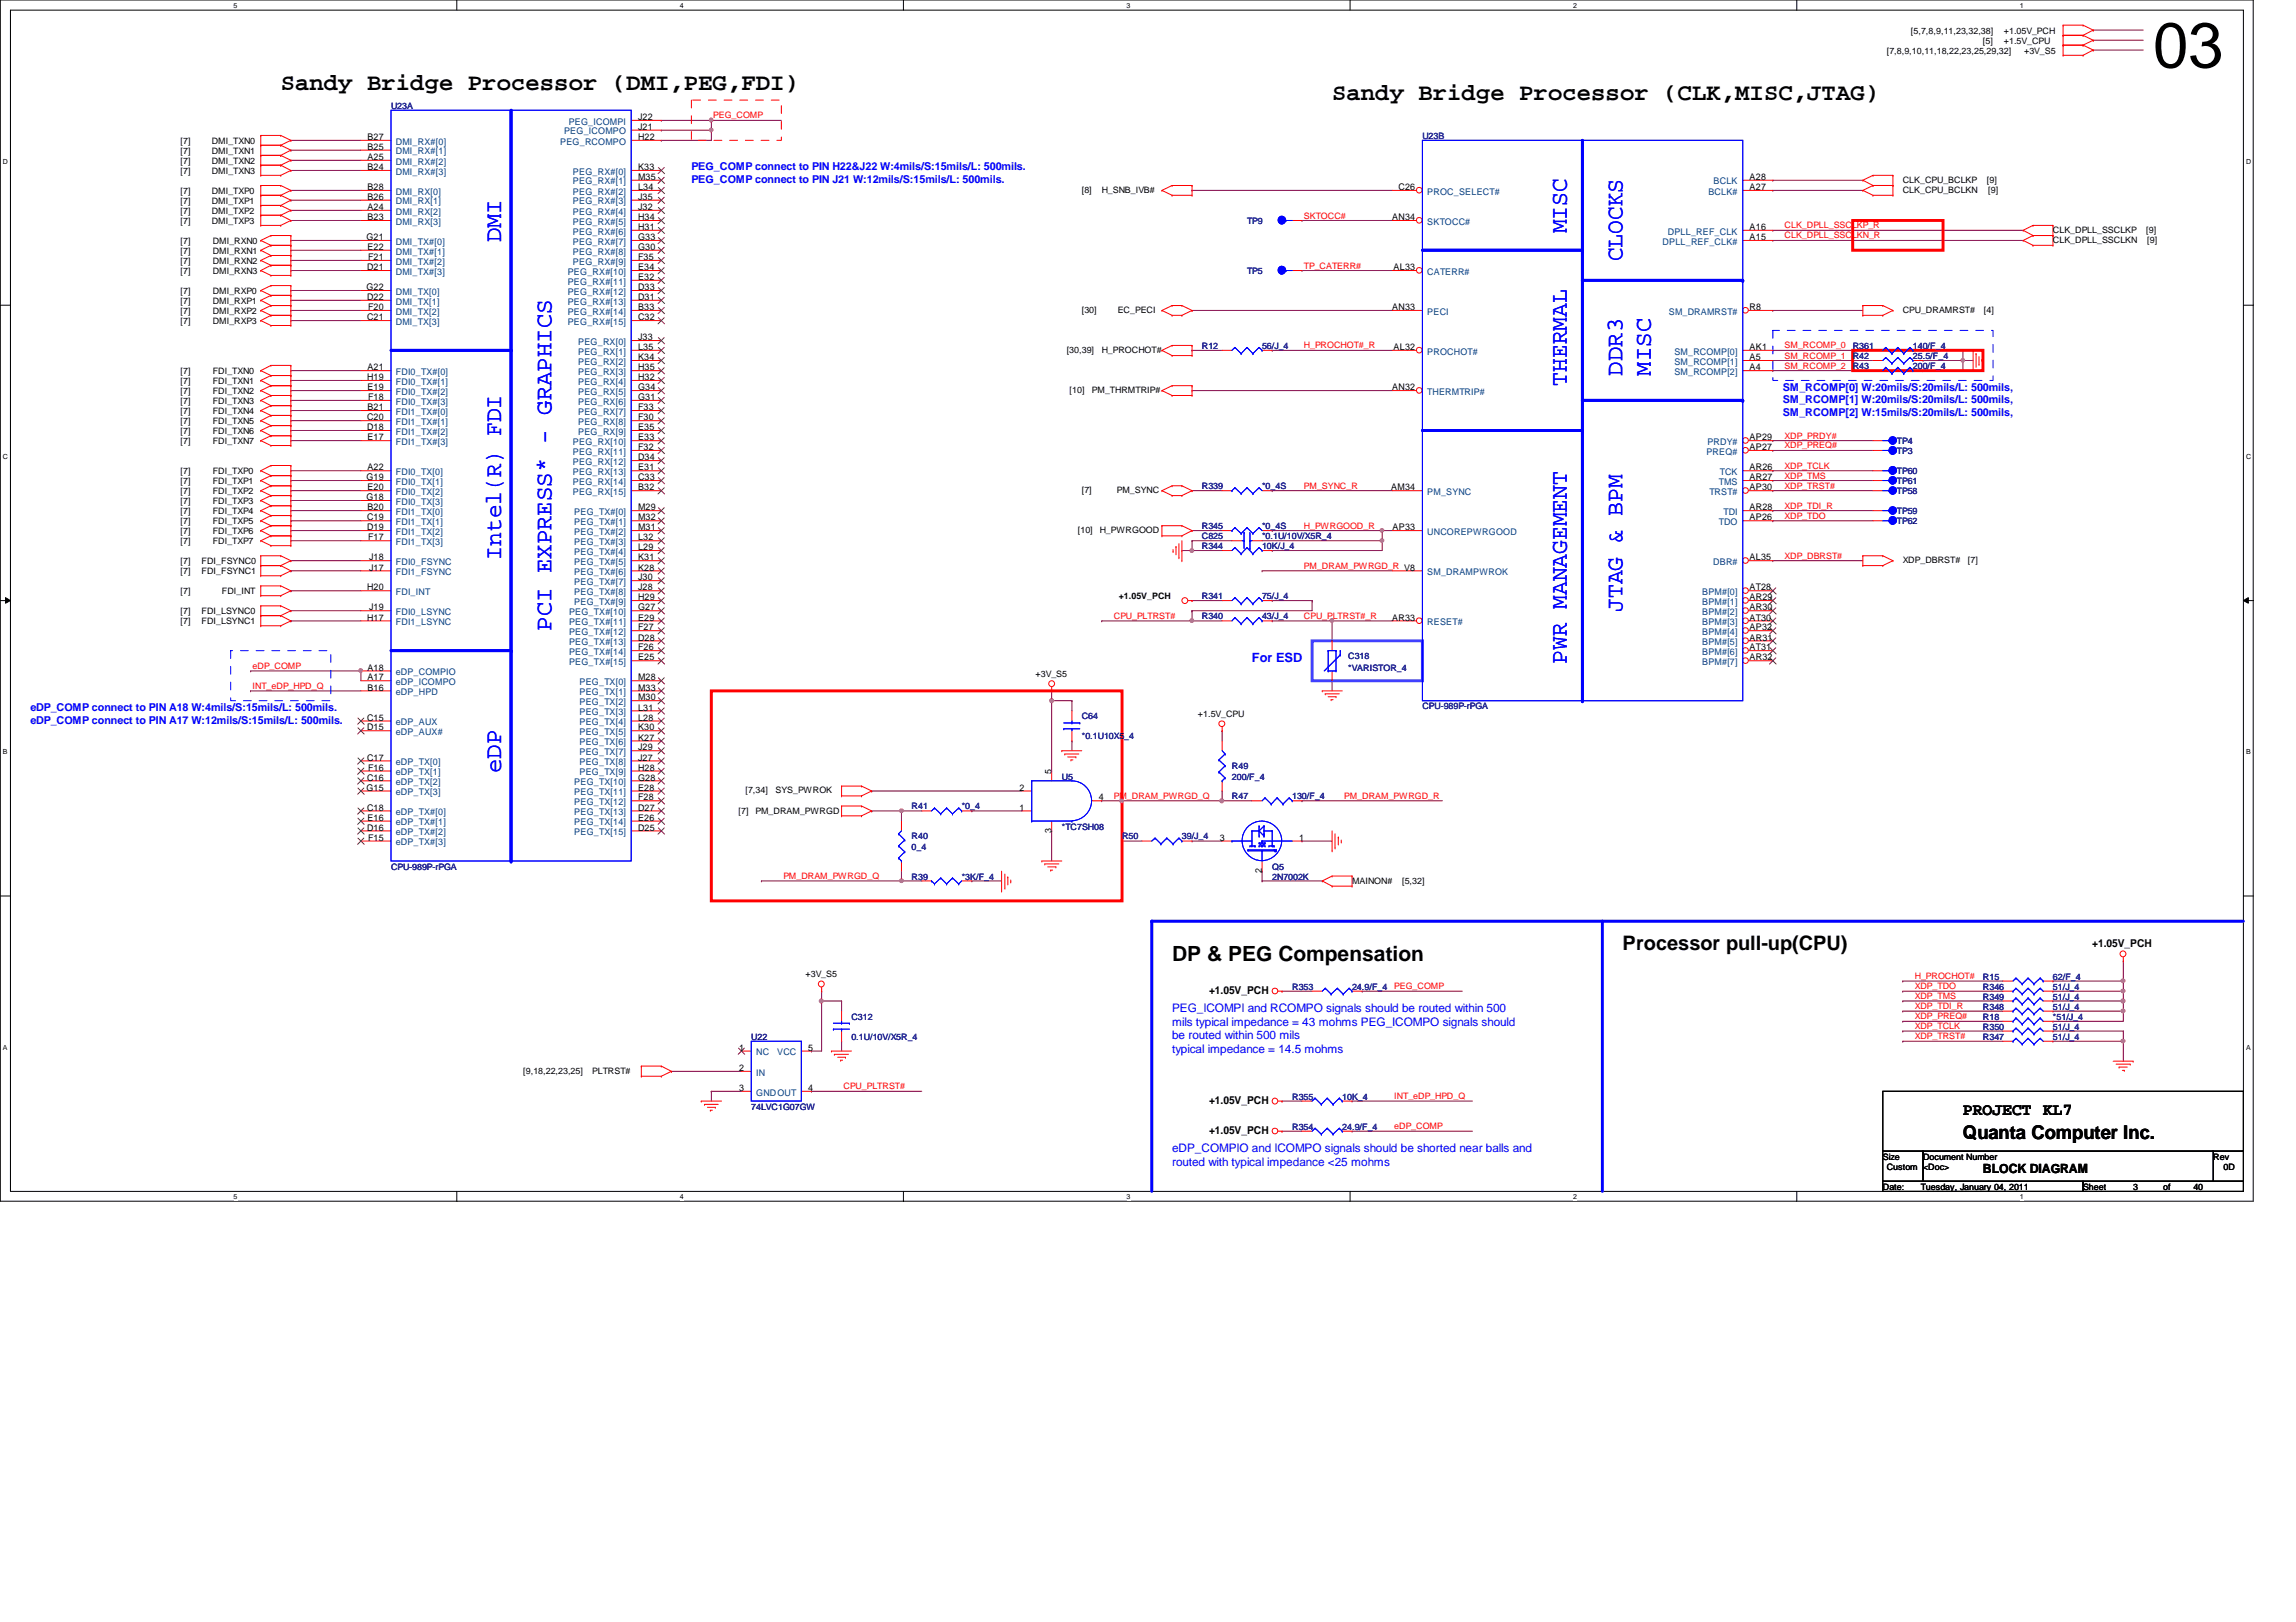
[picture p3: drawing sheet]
<svg xmlns="http://www.w3.org/2000/svg" width="297mm" height="210mm" viewBox="0 0 297 210" stroke-linecap="round" stroke-linejoin="round" font-family="sans-serif">
<defs><g id="words">
<text font-size="8.3" x="278.6" y="8.7">03</text>
<g font-size="3.1">
<text x="36.3" y="11.7">Sandy Bridge Processor (DMI,PEG,FDI)</text>
<text x="172.3" y="13">Sandy Bridge Processor (CLK,MISC,JTAG)</text>
</g>
<g font-size="3.1" fill="#00f">
<text x="64.9" y="31.4" transform="rotate(-90 64.9 31.4)">DMI</text>
<text x="202.7" y="30.2" transform="rotate(-90 202.7 30.2)">MISC</text>
<text x="209.9" y="33.8" transform="rotate(-90 209.9 33.8)">CLOCKS</text>
<text x="202.7" y="49.9" transform="rotate(-90 202.7 49.9)">THERMAL</text>
<text x="209.9" y="48.6" transform="rotate(-90 209.9 48.6)">DDR3</text>
<text x="213.6" y="48.6" transform="rotate(-90 213.6 48.6)">MISC</text>
<text x="64.9" y="72.4" transform="rotate(-90 64.9 72.4)">Intel(R) FDI</text>
<text x="71.3" y="81.6" transform="rotate(-90 71.3 81.6)">PCI EXPRESS* - GRAPHICS</text>
<text x="209.9" y="79.2" transform="rotate(-90 209.9 79.2)">JTAG &amp; BPM</text>
<text x="202.7" y="85.9" transform="rotate(-90 202.7 85.9)">PWR MANAGEMENT</text>
<text x="64.9" y="100" transform="rotate(-90 64.9 100)">eDP</text>
</g>
<text font-size="2.7" x="151.6" y="124.3">DP &amp; PEG Compensation</text>
<text font-size="2.6" x="209.9" y="122.9">Processor pull-up(CPU)</text>
<text font-size="2.5" x="254" y="147.4">Quanta Computer Inc.</text>
<text font-size="2.2" x="254" y="144.3">PROJECT KL7</text>
<text font-size="1.7" fill="#00f" x="162" y="85.7">For ESD</text>
<text font-size="1.7" x="256.5" y="151.8">BLOCK DIAGRAM</text>
<g font-size="1.5" fill="#00f">
<text x="151.6" y="130.9">PEG_ICOMPI and RCOMPO signals should be routed within 500</text>
<text x="151.6" y="132.7">mils typical impedance = 43 mohms PEG_ICOMPO signals should</text>
<text x="151.6" y="134.5">be routed within 500 mils</text>
<text x="151.6" y="136.3">typical impedance = 14.5 mohms</text>
<text x="151.6" y="149.1">eDP_COMPIO and ICOMPO signals should be shorted near balls and</text>
<text x="151.6" y="150.9">routed with typical impedance &lt;25 mohms</text>
</g>
<g font-size="1.4" fill="#00f">
<text x="89.4" y="22.1">PEG_COMP connect to PIN H22&amp;J22 W:4mils/S:15mils/L: 500mils.</text>
<text x="89.4" y="23.7">PEG_COMP connect to PIN J21 W:12mils/S:15mils/L: 500mils.</text>
<text x="230.6" y="50.5">SM_RCOMP[0] W:20mils/S:20mils/L: 500mils,</text>
<text x="230.6" y="52.2">SM_RCOMP[1] W:20mils/S:20mils/L: 500mils,</text>
<text x="230.6" y="53.8">SM_RCOMP[2] W:15mils/S:20mils/L: 500mils,</text>
<text x="3.9" y="92">eDP_COMP connect to PIN A18 W:4mils/S:15mils/L: 500mils.</text>
<text x="3.9" y="93.6">eDP_COMP connect to PIN A17 W:12mils/S:15mils/L: 500mils.</text>
</g>
<g font-size="1.4">
<text x="270.7" y="122.6">+1.05V_PCH</text>
<text x="156.4" y="128.7">+1.05V_PCH</text>
<text x="156.4" y="142.9">+1.05V_PCH</text>
<text x="156.4" y="146.8">+1.05V_PCH</text>
</g>
<g font-size="1.2" fill="#004080">
<text x="73" y="17.4">PEG_ICOMPO</text>
<text x="73.6" y="16.1">PEG_ICOMPI</text>
<text x="51.2" y="18.7">DMI_RX#[0]</text>
<text x="51.2" y="20">DMI_RX#[1]</text>
<text x="51.2" y="21.3">DMI_RX#[2]</text>
<text x="51.2" y="22.6">DMI_RX#[3]</text>
<text x="72.5" y="18.7">PEG_RCOMPO</text>
<text x="74.1" y="22.6">PEG_RX#[0]</text>
<text x="74.1" y="23.9">PEG_RX#[1]</text>
<text x="221.7" y="23.9">BCLK</text>
<text x="51.2" y="25.2">DMI_RX[0]</text>
<text x="51.2" y="26.5">DMI_RX[1]</text>
<text x="51.2" y="27.8">DMI_RX[2]</text>
<text x="51.2" y="29.1">DMI_RX[3]</text>
<text x="74.1" y="25.2">PEG_RX#[2]</text>
<text x="74.1" y="26.5">PEG_RX#[3]</text>
<text x="74.1" y="27.8">PEG_RX#[4]</text>
<text x="74.1" y="29.1">PEG_RX#[5]</text>
<text x="184.7" y="29.1">SKTOCC#</text>
<text x="184.7" y="25.2">PROC_SELECT#</text>
<text x="221" y="25.2">BCLK#</text>
<text x="51.2" y="31.7">DMI_TX#[0]</text>
<text x="51.2" y="32.9">DMI_TX#[1]</text>
<text x="51.2" y="34.2">DMI_TX#[2]</text>
<text x="51.2" y="35.6">DMI_TX#[3]</text>
<text x="73.4" y="35.6">PEG_RX#[10]</text>
<text x="74.1" y="30.4">PEG_RX#[6]</text>
<text x="74.1" y="31.7">PEG_RX#[7]</text>
<text x="74.1" y="32.9">PEG_RX#[8]</text>
<text x="74.1" y="34.2">PEG_RX#[9]</text>
<text x="184.7" y="35.6">CATERR#</text>
<text x="215.1" y="31.7">DPLL_REF_CLK#</text>
<text x="215.8" y="30.4">DPLL_REF_CLK</text>
<text x="51.2" y="38.1">DMI_TX[0]</text>
<text x="51.2" y="39.4">DMI_TX[1]</text>
<text x="51.2" y="40.7">DMI_TX[2]</text>
<text x="73.4" y="36.8">PEG_RX#[11]</text>
<text x="73.4" y="38.1">PEG_RX#[12]</text>
<text x="73.4" y="39.4">PEG_RX#[13]</text>
<text x="73.4" y="40.7">PEG_RX#[14]</text>
<text x="184.7" y="40.7">PECI</text>
<text x="215.9" y="40.7">SM_DRAMRST#</text>
<text x="51.2" y="42">DMI_TX[3]</text>
<text x="73.4" y="42">PEG_RX#[15]</text>
<text x="74.8" y="44.6">PEG_RX[0]</text>
<text x="74.8" y="45.9">PEG_RX[1]</text>
<text x="74.8" y="47.2">PEG_RX[2]</text>
<text x="184.7" y="45.9">PROCHOT#</text>
<text x="216.6" y="47.2">SM_RCOMP[1]</text>
<text x="216.6" y="45.9">SM_RCOMP[0]</text>
<text x="51.2" y="48.5">FDI0_TX#[0]</text>
<text x="51.2" y="49.8">FDI0_TX#[1]</text>
<text x="51.2" y="51.1">FDI0_TX#[2]</text>
<text x="51.2" y="52.4">FDI0_TX#[3]</text>
<text x="51.2" y="53.7">FDI1_TX#[0]</text>
<text x="74.8" y="48.5">PEG_RX[3]</text>
<text x="74.8" y="49.8">PEG_RX[4]</text>
<text x="74.8" y="51.1">PEG_RX[5]</text>
<text x="74.8" y="52.4">PEG_RX[6]</text>
<text x="74.8" y="53.7">PEG_RX[7]</text>
<text x="184.7" y="51.1">THERMTRIP#</text>
<text x="216.6" y="48.5">SM_RCOMP[2]</text>
<text x="51.2" y="55">FDI1_TX#[1]</text>
<text x="51.2" y="56.3">FDI1_TX#[2]</text>
<text x="51.2" y="57.6">FDI1_TX#[3]</text>
<text x="74.1" y="57.6">PEG_RX[10]</text>
<text x="74.1" y="58.8">PEG_RX[11]</text>
<text x="74.8" y="55">PEG_RX[8]</text>
<text x="74.8" y="56.3">PEG_RX[9]</text>
<text x="220.8" y="58.8">PREQ#</text>
<text x="220.9" y="57.6">PRDY#</text>
<text x="51.2" y="61.5">FDI0_TX[0]</text>
<text x="51.2" y="62.7">FDI0_TX[1]</text>
<text x="51.2" y="64.1">FDI0_TX[2]</text>
<text x="51.2" y="65.3">FDI0_TX[3]</text>
<text x="74.1" y="60.2">PEG_RX[12]</text>
<text x="74.1" y="61.5">PEG_RX[13]</text>
<text x="74.1" y="62.7">PEG_RX[14]</text>
<text x="74.1" y="64.1">PEG_RX[15]</text>
<text x="184.7" y="64.1">PM_SYNC</text>
<text x="221.1" y="64.1">TRST#</text>
<text x="222.4" y="62.7">TMS</text>
<text x="222.5" y="61.5">TCK</text>
<text x="51.2" y="66.6">FDI1_TX[0]</text>
<text x="51.2" y="67.9">FDI1_TX[1]</text>
<text x="51.2" y="69.2">FDI1_TX[2]</text>
<text x="51.2" y="70.5">FDI1_TX[3]</text>
<text x="74.3" y="66.6">PEG_TX#[0]</text>
<text x="74.3" y="67.9">PEG_TX#[1]</text>
<text x="74.3" y="69.2">PEG_TX#[2]</text>
<text x="74.3" y="70.5">PEG_TX#[3]</text>
<text x="74.3" y="71.8">PEG_TX#[4]</text>
<text x="184.7" y="69.2">UNCOREPWRGOOD</text>
<text x="222.4" y="67.9">TDO</text>
<text x="223" y="66.6">TDI</text>
<text x="51.2" y="73.1">FDI0_FSYNC</text>
<text x="51.2" y="74.4">FDI1_FSYNC</text>
<text x="51.2" y="77">FDI_INT</text>
<text x="74.3" y="73.1">PEG_TX#[5]</text>
<text x="74.3" y="74.4">PEG_TX#[6]</text>
<text x="74.3" y="75.7">PEG_TX#[7]</text>
<text x="74.3" y="77">PEG_TX#[8]</text>
<text x="184.7" y="74.4">SM_DRAMPWROK</text>
<text x="220.2" y="77">BPM#[0]</text>
<text x="221.7" y="73.1">DBR#</text>
<text x="51.2" y="79.6">FDI0_LSYNC</text>
<text x="51.2" y="80.9">FDI1_LSYNC</text>
<text x="73.6" y="79.6">PEG_TX#[10]</text>
<text x="73.6" y="80.9">PEG_TX#[11]</text>
<text x="73.6" y="82.2">PEG_TX#[12]</text>
<text x="73.6" y="83.5">PEG_TX#[13]</text>
<text x="74.3" y="78.3">PEG_TX#[9]</text>
<text x="184.7" y="80.9">RESET#</text>
<text x="220.2" y="78.3">BPM#[1]</text>
<text x="220.2" y="79.6">BPM#[2]</text>
<text x="220.2" y="80.9">BPM#[3]</text>
<text x="220.2" y="82.2">BPM#[4]</text>
<text x="220.2" y="83.5">BPM#[5]</text>
<text x="51.2" y="87.4">eDP_COMPIO</text>
<text x="51.2" y="90">eDP_HPD</text>
<text x="51.2" y="88.6">eDP_ICOMPO</text>
<text x="73.6" y="84.8">PEG_TX#[14]</text>
<text x="73.6" y="86.1">PEG_TX#[15]</text>
<text x="75" y="88.6">PEG_TX[0]</text>
<text x="75" y="90">PEG_TX[1]</text>
<text x="220.2" y="84.8">BPM#[6]</text>
<text x="220.2" y="86.1">BPM#[7]</text>
<text x="51.2" y="93.9">eDP_AUX</text>
<text x="51.2" y="95.1">eDP_AUX#</text>
<text x="75" y="91.2">PEG_TX[2]</text>
<text x="75" y="92.5">PEG_TX[3]</text>
<text x="75" y="93.9">PEG_TX[4]</text>
<text x="75" y="95.1">PEG_TX[5]</text>
<text x="51.2" y="99">eDP_TX[0]</text>
<text x="51.2" y="100.3">eDP_TX[1]</text>
<text x="51.2" y="101.6">eDP_TX[2]</text>
<text x="74.3" y="101.6">PEG_TX[10]</text>
<text x="75" y="96.4">PEG_TX[6]</text>
<text x="75" y="97.7">PEG_TX[7]</text>
<text x="75" y="99">PEG_TX[8]</text>
<text x="75" y="100.3">PEG_TX[9]</text>
<text x="51.2" y="102.9">eDP_TX[3]</text>
<text x="51.2" y="105.5">eDP_TX#[0]</text>
<text x="51.2" y="106.8">eDP_TX#[1]</text>
<text x="74.3" y="102.9">PEG_TX[11]</text>
<text x="74.3" y="104.2">PEG_TX[12]</text>
<text x="74.3" y="105.5">PEG_TX[13]</text>
<text x="74.3" y="106.8">PEG_TX[14]</text>
<text x="51.2" y="108.1">eDP_TX#[2]</text>
<text x="51.2" y="109.4">eDP_TX#[3]</text>
<text x="74.3" y="108.1">PEG_TX[15]</text>
<text x="97.8" y="136.6">NC</text>
<text x="100.5" y="136.6">VCC</text>
<text x="97.8" y="141.8">GNDOUT</text>
<text x="97.8" y="139.2">IN</text>
</g>
<g font-size="1.2">
<text x="82.5" y="15.5">J22</text>
<text x="82.5" y="16.8">J21</text>
<text x="47.5" y="18.1">B27</text>
<text x="47.5" y="19.4">B25</text>
<text x="47.5" y="20.7">A25</text>
<text x="47.5" y="22">B24</text>
<text x="82.5" y="18.1">H22</text>
<text x="82.5" y="22">K33</text>
<text x="82.5" y="23.3">M35</text>
<text x="226.4" y="23.3">A28</text>
<text x="47.5" y="24.6">B28</text>
<text x="47.5" y="25.9">B26</text>
<text x="47.5" y="27.2">A24</text>
<text x="47.5" y="28.5">B23</text>
<text x="82.5" y="24.6">L34</text>
<text x="82.5" y="25.9">J35</text>
<text x="82.5" y="27.2">J32</text>
<text x="82.5" y="28.5">H34</text>
<text x="82.5" y="29.8">H31</text>
<text x="180.1" y="28.5">AN34</text>
<text x="180.9" y="24.6">C26</text>
<text x="226.4" y="24.6">A27</text>
<text x="226.4" y="29.8">A16</text>
<text x="47.4" y="31.1">G21</text>
<text x="47.5" y="35">D21</text>
<text x="47.5" y="32.3">E22</text>
<text x="47.6" y="33.7">F21</text>
<text x="82.5" y="31.1">G33</text>
<text x="82.5" y="32.3">G30</text>
<text x="82.5" y="33.7">F35</text>
<text x="82.5" y="35">E34</text>
<text x="180.3" y="35">AL33</text>
<text x="226.4" y="31.1">A15</text>
<text x="47.4" y="37.5">G22</text>
<text x="47.5" y="38.8">D22</text>
<text x="47.5" y="41.4">C21</text>
<text x="47.6" y="40.1">F20</text>
<text x="82.5" y="36.2">E32</text>
<text x="82.5" y="37.5">D33</text>
<text x="82.5" y="38.8">D31</text>
<text x="82.5" y="40.1">B33</text>
<text x="82.5" y="41.4">C32</text>
<text x="180.1" y="40.1">AN33</text>
<text x="226.4" y="40.1">R8</text>
<text x="47.5" y="47.9">A21</text>
<text x="82.5" y="44">J33</text>
<text x="82.5" y="45.3">L35</text>
<text x="82.5" y="46.6">K34</text>
<text x="82.5" y="47.9">H35</text>
<text x="180.3" y="45.3">AL32</text>
<text x="226.4" y="46.6">A5</text>
<text x="226.4" y="47.9">A4</text>
<text x="226.4" y="45.3">AK1</text>
<text x="47.5" y="49.2">H19</text>
<text x="47.5" y="50.5">E19</text>
<text x="47.5" y="53.1">B21</text>
<text x="47.6" y="51.8">F18</text>
<text x="82.5" y="49.2">H32</text>
<text x="82.5" y="50.5">G34</text>
<text x="82.5" y="51.8">G31</text>
<text x="82.5" y="53.1">F33</text>
<text x="180.1" y="50.5">AN32</text>
<text x="47.5" y="54.4">C20</text>
<text x="47.5" y="55.7">D18</text>
<text x="47.5" y="57">E17</text>
<text x="82.5" y="54.4">F30</text>
<text x="82.5" y="55.7">E35</text>
<text x="82.5" y="57">E33</text>
<text x="82.5" y="58.3">F32</text>
<text x="82.5" y="59.6">D34</text>
<text x="226.4" y="57">AP29</text>
<text x="226.4" y="58.3">AP27</text>
<text x="47.4" y="62.1">G19</text>
<text x="47.4" y="64.7">G18</text>
<text x="47.5" y="60.9">A22</text>
<text x="47.5" y="63.5">E20</text>
<text x="82.5" y="60.9">E31</text>
<text x="82.5" y="62.1">C33</text>
<text x="82.5" y="63.5">B32</text>
<text x="180" y="63.5">AM34</text>
<text x="226.4" y="60.9">AR26</text>
<text x="226.4" y="62.1">AR27</text>
<text x="226.4" y="63.5">AP30</text>
<text x="47.5" y="67.4">C19</text>
<text x="47.5" y="68.6">D19</text>
<text x="47.5" y="66">B20</text>
<text x="47.6" y="69.9">F17</text>
<text x="82.5" y="66">M29</text>
<text x="82.5" y="67.4">M32</text>
<text x="82.5" y="68.6">M31</text>
<text x="82.5" y="69.9">L32</text>
<text x="82.5" y="71.2">L29</text>
<text x="180.2" y="68.6">AP33</text>
<text x="226.4" y="66">AR28</text>
<text x="226.4" y="67.4">AP26</text>
<text x="47.5" y="76.4">H20</text>
<text x="47.7" y="72.5">J18</text>
<text x="47.7" y="73.8">J17</text>
<text x="82.5" y="72.5">K31</text>
<text x="82.5" y="73.8">K28</text>
<text x="82.5" y="75.1">J30</text>
<text x="82.5" y="76.4">J28</text>
<text x="82.5" y="77.7">H29</text>
<text x="226.4" y="72.5">AL35</text>
<text x="226.4" y="76.4">AT28</text>
<text x="226.4" y="77.7">AR29</text>
<text x="47.5" y="80.3">H17</text>
<text x="47.7" y="79">J19</text>
<text x="82.5" y="79">G27</text>
<text x="82.5" y="80.3">E29</text>
<text x="82.5" y="81.6">F27</text>
<text x="82.5" y="82.9">D28</text>
<text x="180.1" y="80.3">AR33</text>
<text x="226.4" y="79">AR30</text>
<text x="226.4" y="80.3">AT30</text>
<text x="226.4" y="81.6">AP32</text>
<text x="226.4" y="82.9">AR31</text>
<text x="47.5" y="86.8">A18</text>
<text x="47.5" y="89.4">B16</text>
<text x="47.5" y="88.1">A17</text>
<text x="82.5" y="84.2">F26</text>
<text x="82.5" y="85.5">E25</text>
<text x="82.5" y="88.1">M28</text>
<text x="82.5" y="89.4">M33</text>
<text x="226.4" y="84.2">AT31</text>
<text x="226.4" y="85.5">AR32</text>
<text x="47.5" y="93.3">C15</text>
<text x="47.5" y="94.5">D15</text>
<text x="82.5" y="90.6">M30</text>
<text x="82.5" y="91.9">L31</text>
<text x="82.5" y="93.3">L28</text>
<text x="82.5" y="94.5">K30</text>
<text x="82.5" y="95.8">K27</text>
<text x="47.5" y="98.4">C17</text>
<text x="47.5" y="101">C16</text>
<text x="47.6" y="99.7">F16</text>
<text x="82.5" y="97.1">J29</text>
<text x="82.5" y="98.4">J27</text>
<text x="82.5" y="99.7">H28</text>
<text x="82.5" y="101">G28</text>
<text x="136" y="100.2" transform="rotate(-90 136 100.2)">5</text>
<text x="47.4" y="102.3">G15</text>
<text x="47.5" y="104.9">C18</text>
<text x="47.5" y="107.5">D16</text>
<text x="47.5" y="106.2">E16</text>
<text x="82.5" y="102.3">E28</text>
<text x="82.5" y="103.6">F28</text>
<text x="82.5" y="104.9">D27</text>
<text x="82.5" y="106.2">E26</text>
<text x="82.5" y="107.5">D25</text>
<text x="131.9" y="102.3">2</text>
<text x="131.9" y="104.9">1</text>
<text x="136" y="107.8" transform="rotate(-90 136 107.8)">3</text>
<text x="142.2" y="103.6">4</text>
<text x="47.6" y="108.8">F15</text>
<text x="157.8" y="108.8">3</text>
<text x="163.2" y="112.9" transform="rotate(-90 163.2 112.9)">2</text>
<text x="168.1" y="108.8">1</text>
<text x="95.6" y="136">1</text>
<text x="104.6" y="136">5</text>
<text x="95.6" y="141.2">3</text>
<text x="95.6" y="138.6">2</text>
<text x="104.6" y="141.2">4</text>
</g>
<g font-size="1.1">
<text x="247.2" y="4.4">[5,7,8,9,11,23,32,38]</text>
<text x="256.5" y="5.7">[5]</text>
<text x="259.2" y="4.4">+1.05V_PCH</text>
<text x="259.2" y="5.7">+1.5V_CPU</text>
<text x="244.1" y="6.9">[7,8,9,10,11,18,22,23,25,29,32]</text>
<text x="261.9" y="6.9">+3V_S5</text>
<text x="23.4" y="18.6">[7]</text>
<text x="23.4" y="19.9">[7]</text>
<text x="23.4" y="21.2">[7]</text>
<text x="23.4" y="22.5">[7]</text>
<text x="27.4" y="18.6">DMI_TXN0</text>
<text x="27.4" y="19.9">DMI_TXN1</text>
<text x="27.4" y="21.2">DMI_TXN2</text>
<text x="27.4" y="22.5">DMI_TXN3</text>
<text x="246.2" y="23.7">CLK_CPU_BCLKP</text>
<text x="257" y="23.7">[9]</text>
<text x="23.4" y="25.1">[7]</text>
<text x="23.4" y="26.4">[7]</text>
<text x="23.4" y="27.7">[7]</text>
<text x="23.4" y="29">[7]</text>
<text x="27.4" y="25.1">DMI_TXP0</text>
<text x="27.4" y="26.4">DMI_TXP1</text>
<text x="27.4" y="27.7">DMI_TXP2</text>
<text x="27.4" y="29">DMI_TXP3</text>
<text x="140" y="24.9">[8]</text>
<text x="142.5" y="24.9">H_SNB_IVB#</text>
<text x="246.2" y="24.9">CLK_CPU_BCLKN</text>
<text x="257.2" y="24.9">[9]</text>
<text x="23.4" y="31.6">[7]</text>
<text x="23.4" y="32.9">[7]</text>
<text x="23.4" y="34.2">[7]</text>
<text x="23.4" y="35.4">[7]</text>
<text x="27.5" y="31.6">DMI_RXN0</text>
<text x="27.5" y="32.9">DMI_RXN1</text>
<text x="27.5" y="34.2">DMI_RXN2</text>
<text x="27.5" y="35.4">DMI_RXN3</text>
<text x="265.6" y="31.4">CLK_DPLL_SSCLKN</text>
<text x="265.6" y="30.1">CLK_DPLL_SSCLKP</text>
<text x="277.7" y="30.1">[9]</text>
<text x="277.8" y="31.4">[9]</text>
<text x="23.4" y="38.1">[7]</text>
<text x="23.4" y="39.3">[7]</text>
<text x="23.4" y="40.6">[7]</text>
<text x="23.4" y="41.9">[7]</text>
<text x="27.5" y="38.1">DMI_RXP0</text>
<text x="27.5" y="39.3">DMI_RXP1</text>
<text x="27.5" y="40.6">DMI_RXP2</text>
<text x="27.5" y="41.9">DMI_RXP3</text>
<text x="140" y="40.5">[30]</text>
<text x="144.6" y="40.5">EC_PECI</text>
<text x="246.2" y="40.5">CPU_DRAMRST#</text>
<text x="256.7" y="40.5">[4]</text>
<text x="138" y="45.7">[30,39]</text>
<text x="142.5" y="45.7">H_PROCHOT#</text>
<text x="23.4" y="48.4">[7]</text>
<text x="23.4" y="49.7">[7]</text>
<text x="23.4" y="52.3">[7]</text>
<text x="23.4" y="51">[7]</text>
<text x="23.4" y="53.6">[7]</text>
<text x="27.5" y="48.4">FDI_TXN0</text>
<text x="27.5" y="49.7">FDI_TXN1</text>
<text x="27.5" y="52.3">FDI_TXN3</text>
<text x="27.5" y="51">FDI_TXN2</text>
<text x="27.5" y="53.6">FDI_TXN4</text>
<text x="138.4" y="50.8">[10]</text>
<text x="141.3" y="50.8">PM_THRMTRIP#</text>
<text x="23.4" y="54.9">[7]</text>
<text x="23.4" y="57.5">[7]</text>
<text x="23.4" y="56.2">[7]</text>
<text x="27.5" y="54.9">FDI_TXN5</text>
<text x="27.5" y="57.5">FDI_TXN7</text>
<text x="27.5" y="56.2">FDI_TXN6</text>
<text x="23.4" y="62.7">[7]</text>
<text x="23.4" y="65.2">[7]</text>
<text x="23.4" y="64">[7]</text>
<text x="23.4" y="61.3">[7]</text>
<text x="27.5" y="62.7">FDI_TXP1</text>
<text x="27.5" y="65.2">FDI_TXP3</text>
<text x="27.5" y="64">FDI_TXP2</text>
<text x="27.5" y="61.3">FDI_TXP0</text>
<text x="140" y="63.8">[7]</text>
<text x="144.5" y="63.8">PM_SYNC</text>
<text x="23.4" y="67.8">[7]</text>
<text x="23.4" y="70.4">[7]</text>
<text x="23.4" y="69.1">[7]</text>
<text x="23.4" y="66.5">[7]</text>
<text x="27.5" y="67.8">FDI_TXP5</text>
<text x="27.5" y="70.4">FDI_TXP7</text>
<text x="27.5" y="69.1">FDI_TXP6</text>
<text x="27.5" y="66.5">FDI_TXP4</text>
<text x="139.4" y="69">[10]</text>
<text x="142.3" y="69">H_PWRGOOD</text>
<text x="23.4" y="73">[7]</text>
<text x="23.4" y="74.3">[7]</text>
<text x="23.4" y="76.9">[7]</text>
<text x="26.1" y="73">FDI_FSYNC0</text>
<text x="26.1" y="74.3">FDI_FSYNC1</text>
<text x="28.7" y="76.9">FDI_INT</text>
<text x="144.7" y="77.5">+1.05V_PCH</text>
<text x="246.2" y="72.9">XDP_DBRST#</text>
<text x="254.6" y="72.9">[7]</text>
<text x="23.4" y="80.8">[7]</text>
<text x="23.4" y="79.5">[7]</text>
<text x="26.1" y="80.8">FDI_LSYNC1</text>
<text x="26.1" y="79.5">FDI_LSYNC0</text>
<text x="134" y="87.6">+3V_S5</text>
<text x="155" y="92.8">+1.5V_CPU</text>
<text x="95.5" y="105.3">[7]</text>
<text x="96.4" y="102.7">[7,34]</text>
<text x="97.7" y="105.3">PM_DRAM_PWRGD</text>
<text x="100.3" y="102.7">SYS_PWROK</text>
<text x="174.9" y="114.3">MAINON#</text>
<text x="181.4" y="114.3">[5,32]</text>
<text x="104.2" y="126.5">+3V_S5</text>
<text x="67.7" y="138.9">[9,18,22,23,25]</text>
<text x="76.6" y="138.9">PLTRST#</text>
<text x="243.6" y="150.1">Size</text>
<text x="243.6" y="154">Date:</text>
<text x="244.1" y="151.4">Custom</text>
<text x="248.5" y="154">Tuesday, January 04, 2011</text>
<text x="248.8" y="150.1">Document Number</text>
<text x="248.8" y="151.4">&lt;Doc&gt;</text>
<text x="269.5" y="154">Sheet</text>
<text x="276" y="154">3</text>
<text x="279.9" y="154">of</text>
<text x="283.8" y="154">40</text>
<text x="286.3" y="150.1">Rev</text>
<text x="287.7" y="151.4">0D</text>
</g>
<g font-size="1.1" fill="#000080">
<text x="50.6" y="14.1">U23A</text>
<text x="184" y="17.9">U23B</text>
<text x="161.3" y="29">TP9</text>
<text x="161.3" y="35.4">TP5</text>
<text x="155.5" y="45.2">R12</text>
<text x="163.3" y="45.2">56/J_4</text>
<text x="239.7" y="47.8">R43</text>
<text x="239.7" y="46.4">R42</text>
<text x="239.7" y="45.2">R361</text>
<text x="247.5" y="47.8">200/F_4</text>
<text x="247.5" y="46.4">25.5/F_4</text>
<text x="247.5" y="45.2">140/F_4</text>
<text x="245.4" y="57.5">TP4</text>
<text x="245.4" y="58.8">TP3</text>
<text x="155.5" y="63.3">R339</text>
<text x="163.3" y="63.3">*0_4S</text>
<text x="245.4" y="62.7">TP61</text>
<text x="245.4" y="61.3">TP60</text>
<text x="245.4" y="64">TP58</text>
<text x="155.5" y="69.8">C825</text>
<text x="155.5" y="71.1">R344</text>
<text x="155.5" y="68.5">R345</text>
<text x="163.3" y="69.8">*0.1U/10V/X5R_4</text>
<text x="163.3" y="71.1">10K/J_4</text>
<text x="163.3" y="68.5">*0_4S</text>
<text x="245.4" y="67.8">TP62</text>
<text x="245.4" y="66.5">TP59</text>
<text x="155.5" y="77.6">R341</text>
<text x="163.3" y="77.6">75/J_4</text>
<text x="155.5" y="80.1">R340</text>
<text x="163.3" y="80.1">43/J_4</text>
<text x="174.4" y="85.3">C318</text>
<text x="174.4" y="86.9">*VARISTOR_4</text>
<text x="140" y="93.1">C64</text>
<text x="140" y="95.7">*0.1U10X5_4</text>
<text x="184" y="91.8">CPU-989P-rPGA</text>
<text x="137.4" y="100.9">U5</text>
<text x="159.4" y="99.6">R49</text>
<text x="159.4" y="100.9">200/F_4</text>
<text x="117.9" y="104.7">R41</text>
<text x="124.4" y="104.7">*0_4</text>
<text x="137.4" y="107.4">*TC7SH08</text>
<text x="159.4" y="103.5">R47</text>
<text x="167.2" y="103.5">130/F_4</text>
<text x="50.6" y="112.5">CPU-989P-rPGA</text>
<text x="117.9" y="108.6">R40</text>
<text x="117.9" y="109.9">0_4</text>
<text x="117.9" y="113.8">R39</text>
<text x="124.4" y="113.8">*3K/F_4</text>
<text x="145.2" y="108.6">R50</text>
<text x="152.9" y="108.6">39/J_4</text>
<text x="164.6" y="112.5">Q5</text>
<text x="164.6" y="113.8">2N7002K</text>
<text x="110.1" y="132">C312</text>
<text x="167.2" y="128.1">R353</text>
<text x="174.9" y="128.1">24.9/F_4</text>
<text x="256.5" y="126.8">R15</text>
<text x="256.5" y="129.4">R349</text>
<text x="256.5" y="128.1">R346</text>
<text x="256.5" y="132">R18</text>
<text x="256.5" y="130.6">R348</text>
<text x="265.6" y="126.8">62/F_4</text>
<text x="265.6" y="129.4">51/J_4</text>
<text x="265.6" y="128.1">51/J_4</text>
<text x="265.6" y="132">*51/J_4</text>
<text x="265.6" y="130.6">51/J_4</text>
<text x="97.2" y="134.5">U22</text>
<text x="110.1" y="134.5">0.1U/10V/X5R_4</text>
<text x="256.5" y="133.3">R350</text>
<text x="256.5" y="134.5">R347</text>
<text x="265.6" y="133.3">51/J_4</text>
<text x="265.6" y="134.5">51/J_4</text>
<text x="97.2" y="143.6">74LVC1G07GW</text>
<text x="167.2" y="142.3">R355</text>
<text x="173.6" y="142.3">10K_4</text>
<text x="167.2" y="146.2">R354</text>
<text x="173.6" y="146.2">24.9/F_4</text>
</g>
<g font-size="1.1" fill="#f00">
<text x="92.3" y="15.3">PEG_COMP</text>
<text x="168.7" y="28.3">SKTOCC#</text>
<text x="230.9" y="29.5">CLK_DPLL_SSCLKP_R</text>
<text x="168.7" y="34.8">TP_CATERR#</text>
<text x="230.9" y="30.9">CLK_DPLL_SSCLKN_R</text>
<text x="168.7" y="45.1">H_PROCHOT#_R</text>
<text x="230.9" y="45.1">SM_RCOMP_0</text>
<text x="230.9" y="47.7">SM_RCOMP_2</text>
<text x="230.9" y="46.4">SM_RCOMP_1</text>
<text x="230.9" y="58">XDP_PREQ#</text>
<text x="230.9" y="56.8">XDP_PRDY#</text>
<text x="168.7" y="63.2">PM_SYNC_R</text>
<text x="230.9" y="61.9">XDP_TMS</text>
<text x="230.9" y="60.7">XDP_TCLK</text>
<text x="230.9" y="65.8">XDP_TDI_R</text>
<text x="230.9" y="63.2">XDP_TRST#</text>
<text x="168.7" y="68.4">H_PWRGOOD_R</text>
<text x="230.9" y="67.1">XDP_TDO</text>
<text x="168.7" y="73.6">PM_DRAM_PWRGD_R V8</text>
<text x="230.9" y="72.3">XDP_DBRST#</text>
<text x="144.1" y="80.1">CPU_PLTRST#</text>
<text x="168.7" y="80.1">CPU_PLTRST#_R</text>
<text x="32.7" y="86.6">eDP_COMP</text>
<text x="32.7" y="89.2">INT_eDP_HPD_Q</text>
<text x="144.1" y="103.4">PM_DRAM_PWRGD_Q</text>
<text x="173.9" y="103.4">PM_DRAM_PWRGD_R</text>
<text x="101.3" y="113.7">PM_DRAM_PWRGD_Q</text>
<text x="180.4" y="128">PEG_COMP</text>
<text x="247.7" y="130.6">XDP_TDI_R</text>
<text x="247.7" y="131.9">XDP_PREQ#</text>
<text x="247.7" y="129.3">XDP_TMS</text>
<text x="247.7" y="126.7">H_PROCHOT#</text>
<text x="247.7" y="128">XDP_TDO</text>
<text x="247.7" y="134.5">XDP_TRST#</text>
<text x="247.7" y="133.2">XDP_TCLK</text>
<text x="109.1" y="141">CPU_PLTRST#</text>
<text x="180.4" y="142.2">INT_eDP_HPD_Q</text>
<text x="180.4" y="146.1">eDP_COMP</text>
</g>
<g font-size=".9">
<text x="30.2" y="1">5</text>
<text x="88" y="1">4</text>
<text x="145.8" y="1">3</text>
<text x="203.5" y="1">2</text>
<text x="261.3" y="1">1</text>
<text x=".4" y="21.2">D</text>
<text x="290.6" y="21.2">D</text>
<text x=".4" y="59.4">C</text>
<text x="290.6" y="59.4">C</text>
<text x=".4" y="97.6">B</text>
<text x="290.6" y="97.6">B</text>
<text x=".4" y="135.8">A</text>
<text x="290.6" y="135.8">A</text>
<text x="30.2" y="155.2">5</text>
<text x="88" y="155.2">4</text>
<text x="145.8" y="155.2">3</text>
<text x="203.5" y="155.2">2</text>
<text x="261.3" y="155.2">1</text>
</g>
</g></defs>
<path d="M0 0h291.5v155.4h-291.5zM1.4 1.3h288.8v152.9h-288.8z" fill="none" stroke="#000" stroke-width=".13"/>
<g fill="#fff">
<path d="M30.2 .2h.5v1h-.5z"/>
<path d="M30.2 154.3h.5v1.1h-.5z"/>
</g>
<path d="M59.1 0v1.3M59.1 154.2v1.3" fill="none" stroke="#000" stroke-width=".13"/>
<g fill="#fff">
<path d="M88 .2h.5v1h-.5z"/>
<path d="M88 154.3h.5v1.1h-.5z"/>
</g>
<path d="M116.9 0v1.3M116.9 154.2v1.3" fill="none" stroke="#000" stroke-width=".13"/>
<g fill="#fff">
<path d="M145.8 .2h.5v1h-.5z"/>
<path d="M145.8 154.3h.5v1.1h-.5z"/>
</g>
<path d="M174.7 0v1.3M174.7 154.2v1.3" fill="none" stroke="#000" stroke-width=".13"/>
<g fill="#fff">
<path d="M203.5 .2h.5v1h-.5z"/>
<path d="M203.5 154.3h.5v1.1h-.5z"/>
</g>
<path d="M232.4 0v1.3M232.4 154.2v1.3" fill="none" stroke="#000" stroke-width=".13"/>
<g fill="#fff">
<path d="M261.3 .2h.5v1h-.5z"/>
<path d="M261.3 154.3h.5v1.1h-.5z"/>
<path d="M.4 20.4h.6v1h-.6z"/>
<path d="M290.6 20.4h.6v1h-.6z"/>
<path d="M.4 58.6h.6v1h-.6z"/>
<path d="M290.6 58.6h.6v1h-.6z"/>
</g>
<path d="M0 39.5h1.4M290.2 39.5h1.3" fill="none" stroke="#000" stroke-width=".13"/>
<g fill="#fff">
<path d="M.4 96.8h.6v1h-.6z"/>
<path d="M290.6 96.8h.6v1h-.6z"/>
</g>
<path d="M0 77.7h1.4M.7 77.3l.7 .4-.7 .4zM290.2 77.7l.7-.4v.8zM290.2 77.7h1.3" fill="none" stroke="#000" stroke-width=".13"/>
<path d="M.7 77.3l.7 .4-.7 .4zM290.2 77.7l.7-.4v.8z" fill="#000"/>
<g fill="#fff">
<path d="M.4 135h.5v1.1h-.5z"/>
<path d="M290.6 135h.5v1.1h-.5z"/>
</g>
<path d="M0 116h1.4M290.2 116h1.3" fill="none" stroke="#000" stroke-width=".13"/>
<g fill="none" stroke="#800040" stroke-width=".13">
<path d="M37.6 19.4h.1M37.6 18.2h.1M37.6 19.4h9.1M37.6 18.2h9.1M37.6 24.6h.1M37.6 37.6h.1M37.6 25.9h.1M37.6 38.9h.1M37.6 27.2h.1M37.6 32.4h.1M37.6 28.5h.1M37.6 20.7h.1"/>
<path d="M37.6 33.7h.1M37.6 35h.1M37.6 31.1h.1M37.6 22.1h.1M37.6 24.6h9.1M37.6 37.6h9.1M37.6 25.9h9.1M37.6 38.9h9.1M37.6 27.2h9.1M37.6 32.4h9.1M37.6 28.5h9.1M37.6 20.7h9.1"/>
<path d="M37.6 33.7h9.1M37.6 35h9.1M37.6 31.1h9.1M37.6 22.1h9.1M37.6 40.2h.1M37.6 41.5h.1M37.6 48h.1M37.6 49.2h.1M37.6 51.8h.1M37.6 50.5h.1M37.6 54.4h.1M37.6 57h.1"/>
<path d="M37.6 55.7h.1M37.6 53.1h.1M37.6 40.2h9.1M37.6 41.5h9.1M37.6 48h9.1M37.6 49.2h9.1M37.6 51.8h9.1M37.6 50.5h9.1M37.6 54.4h9.1M37.6 57h9.1M37.6 55.7h9.1M37.6 53.1h9.1"/>
<path d="M154.2 45.3h.1M154.2 45.3h3.9M37.6 62.2h.1M37.6 67.4h.1M37.6 70h.1M37.6 68.7h.1M37.6 66.1h.1M37.6 64.8h.1M37.6 63.5h.1M37.6 60.9h.1M37.6 72.6h.1M37.6 73.9h.1"/>
<path d="M37.6 76.5h.1M37.6 79h.1M37.6 62.2h9.1M37.6 67.4h9.1M37.6 70h9.1M37.6 68.7h9.1M37.6 66.1h9.1M37.6 64.8h9.1M37.6 63.5h9.1M37.6 60.9h9.1M37.6 72.6h9.1M37.6 73.9h9.1"/>
<path d="M37.6 76.5h9.1M37.6 79h9.1M37.6 80.3h.1M37.6 80.3h9.1M154.2 80.3h.1M154.2 80.3h3.9"/>
</g>
<path d="M154 80.1h.2l.2 .1-.1 .3-.1 .1-.2-.1z" fill-rule="evenodd" fill="#f0f"/>
<path d="M154 80.1h.2l.2 .1-.1 .3-.1 .1-.2-.1z" fill="none" stroke="#f0f" stroke-width=".13"/>
<g fill="none" stroke="#800040" stroke-width=".13">
<path d="M168.4 35h.1M168.4 35h11.7M229.4 31.1h.1M229.4 31.1h32.3M154.2 50.5h.1M154.2 50.5h25.9M248.8 45.3h.1M248.8 45.3h5.2M254 46.7h.1M254 46.7v1.3M254 46.7h1.3M154.2 68.7h.1"/>
<path d="M154.2 63.5h.1M154.2 68.7h3.9M154.2 63.5h3.9M164.6 63.5h.1M164.6 63.5h15.5"/>
</g>
<path d="M253.8 46.5h.3l.1 .1-.1 .2-.2 .1-.1-.1z" fill-rule="evenodd" fill="#f0f"/>
<path d="M253.8 46.5h.3l.1 .1-.1 .2-.2 .1-.1-.1z" fill="none" stroke="#f0f" stroke-width=".13"/>
<g fill="none" stroke="#800040" stroke-width=".13">
<path d="M85.6 16.8h.1M85.6 16.8h6.4M92 15.6h.1M92 15.6h9.1M229.4 29.8h.1M229.4 29.8h32.3M229.4 45.3h.1M229.4 40.2h.1M229.4 48h.1M229.4 58.3h.1M229.4 57h.1M229.4 46.7h.1"/>
<path d="M229.4 45.3h12.9M229.4 40.2h11.6M229.4 48h12.9M229.4 58.3h12.9M229.4 57h12.9M229.4 46.7h12.9M248.8 46.7h.1M248.8 48h.1M248.8 48h5.2M254 45.3h.1M254 45.3v1.4h-5.2M229.4 62.2h.1"/>
<path d="M229.4 67.4h.1M229.4 60.9h.1M229.4 66.1h.1M229.4 62.2h12.9M229.4 67.4h12.9M229.4 60.9h12.9M229.4 66.1h12.9"/>
</g>
<path d="M91.8 15.3h.2l.2 .1v.3l-.2 .1-.2-.1z" fill-rule="evenodd" fill="#f0f"/>
<path d="M91.8 15.3h.2l.2 .1v.3l-.2 .1-.2-.1z" fill="none" stroke="#f0f" stroke-width=".13"/>
<path d="M85.6 18.2h.1M92 16.8h.1M92 16.8v1.4h-6.4" fill="none" stroke="#800040" stroke-width=".13"/>
<path d="M91.8 16.7h.4v.1v.2l-.2 .1-.2-.1z" fill-rule="evenodd" fill="#f0f"/>
<path d="M91.8 16.7h.4v.1v.2l-.2 .1-.2-.1z" fill="none" stroke="#f0f" stroke-width=".13"/>
<path d="M85.6 15.6h.1M85.6 15.6h6.4M154.2 24.6h.1M154.2 24.6h25.9M168.4 28.5h.1M168.4 28.5h11.7M229.4 23.3h.1M229.4 23.3h11.6M163.3 73.9h.1M163.3 73.9h16.8M178.8 68.7h.1M178.8 68.7h1.3" fill="none" stroke="#800040" stroke-width=".13"/>
<path d="M178.6 68.5h.3l.1 .1-.1 .2-.1 .1-.2-.1z" fill-rule="evenodd" fill="#f0f"/>
<path d="M178.6 68.5h.3l.1 .1-.1 .2-.1 .1-.2-.1z" fill="none" stroke="#f0f" stroke-width=".13"/>
<path d="M154.2 77.7h.1M154.2 79h.1M154.2 77.7h3.9M154.2 79v1.3M164.6 77.7h.1M164.6 77.7h5.2M169.8 77.7h.1M169.8 77.7v1.3h-15.6M172.3 80.3h.1M172.3 80.3h7.8" fill="none" stroke="#800040" stroke-width=".13"/>
<path d="M172.1 80.1h.2l.2 .1v.3l-.2 .1-.2-.1z" fill-rule="evenodd" fill="#f0f"/>
<path d="M172.1 80.1h.2l.2 .1v.3l-.2 .1-.2-.1z" fill="none" stroke="#f0f" stroke-width=".13"/>
<g fill="none" stroke="#800040" stroke-width=".13">
<path d="M92 15.6h.1M92 15.6v1.2M229.4 24.6h.1M229.4 24.6h11.6M164.6 45.3h.1M164.6 45.3h15.5M154.2 71.2h.1M154.2 71.2h3.9M164.6 71.2h.1M164.6 68.7h.1M164.6 68.7h14.2M178.8 70h.1"/>
<path d="M178.8 70v1.2h-14.2M229.4 63.5h.1M229.4 72.6h.1M229.4 63.5h12.9M229.4 72.6h11.6M142.5 80.3h.1M142.5 80.3h11.7M145.2 103.6h.1M145.2 103.6h12.9"/>
</g>
<circle cx="145.1" cy="103.6" r=".26" fill="#f0f"/>
<circle cx="145.1" cy="103.6" r=".26" fill="none" stroke="#f0f" stroke-width=".13"/>
<path d="M112.8 102.4h.1M112.8 102.4h19.4M136.1 107.5h.1M136.1 107.5v3.9M158.1 103.6h.1M158.1 103.6h3.9M163.3 112.7h.1M163.3 112.7v1.3" fill="none" stroke="#800040" stroke-width=".13"/>
<circle cx="158.1" cy="103.6" r=".26" fill="#f0f"/>
<circle cx="158.1" cy="103.6" r=".26" fill="none" stroke="#f0f" stroke-width=".13"/>
<g fill="none" stroke="#800040" stroke-width=".13">
<path d="M136.1 90.7h.1M136.1 90.7v9.1M136.1 90.7h2.6M138.7 90.7h.1M138.7 95.9h.1M138.7 90.7v1.3M138.7 95.9v1.3M158.1 94.6h.1M158.1 94.6v1.3M142.5 103.6h.1M142.5 103.6h2.7M145.2 103.6h.1"/>
<path d="M145.2 108.8h.1M145.2 103.6v5.2M145.2 108.8h2.5M154.2 108.8h.1M154.2 108.8h3.9M158.1 102.4h.1M158.1 102.4v1.2M163.3 114h.1M163.3 114h7.8M168.4 103.6h.1M168.4 108.8h.1M168.4 103.6h18.2"/>
<path d="M168.4 108.8h3.9"/>
</g>
<circle cx="136.1" cy="90.7" r=".26" fill="#f0f"/>
<circle cx="136.1" cy="90.7" r=".26" fill="none" stroke="#f0f" stroke-width=".13"/>
<path d="M154.2 40.2h.1M154.2 40.2h25.9M32.4 86.8h.1M32.4 86.8h14.3M46.7 86.8h.1M46.7 86.8v1.3M136.1 89.4h.1M136.1 89.4v1.3" fill="none" stroke="#800040" stroke-width=".13"/>
<path d="M46.5 86.6l.1-.1 .3 .1-.1 .4h-.2h-.1z" fill-rule="evenodd" fill="#f0f"/>
<path d="M46.5 86.6l.1-.1 .3 .1-.1 .4h-.2h-.1z" fill="none" stroke="#f0f" stroke-width=".13"/>
<path d="M32.4 89.4h.1M32.4 89.4h14.3M246.2 134.7h.1M246.2 134.7h12.9M274.7 124.4h.1M274.7 129.5h.1M274.7 124.4v2.6M274.7 129.5v1.4" fill="none" stroke="#800040" stroke-width=".13"/>
<circle cx="274.7" cy="129.5" r=".26" fill="#f0f"/>
<circle cx="274.7" cy="129.5" r=".26" fill="none" stroke="#f0f" stroke-width=".13"/>
<path d="M246.2 130.9h.1M246.2 130.9h12.9M265.6 129.5h.1M265.6 129.5h9.1M274.7 130.9h.1M274.7 134.7h.1M274.7 130.9v1.3M274.7 134.7v2.6" fill="none" stroke="#800040" stroke-width=".13"/>
<circle cx="274.7" cy="134.7" r=".25" fill="#f0f"/>
<circle cx="274.7" cy="134.7" r=".25" fill="none" stroke="#f0f" stroke-width=".13"/>
<path d="M265.6 130.9h.1M265.6 130.9h9.1" fill="none" stroke="#800040" stroke-width=".13"/>
<circle cx="274.7" cy="130.8" r=".25" fill="#f0f"/>
<circle cx="274.7" cy="130.8" r=".25" fill="none" stroke="#f0f" stroke-width=".13"/>
<g fill="none" stroke="#800040" stroke-width=".13">
<path d="M246.2 132.2h.1M246.2 133.4h.1M246.2 129.5h.1M246.2 132.2h12.9M246.2 133.4h12.9M246.2 129.5h12.9M265.6 132.2h.1M265.6 133.4h.1M265.6 134.7h.1M265.6 127h.1M265.6 132.2h9.1M265.6 133.4h9.1"/>
<path d="M265.6 127h9.1M274.7 133.4h.1M274.7 133.4v1.3h-9.1"/>
</g>
<circle cx="274.7" cy="126.9" r=".25" fill="#f0f"/>
<circle cx="274.7" cy="126.9" r=".25" fill="none" stroke="#f0f" stroke-width=".13"/>
<g fill="none" stroke="#800040" stroke-width=".13">
<path d="M86.9 138.6h.1M86.9 138.6h9M105 136h.1M106.3 128.3h.1M106.3 129.5h.1M106.3 128.3v7.7h-1.3M106.3 129.5h2.6M108.9 129.5h.1M108.9 134.7h.1M108.9 129.5v1.4M108.9 134.7v1.3M246.2 127h.1"/>
<path d="M246.2 127h12.9M274.7 128.3h.1M274.7 128.3v1.2M92 141.2h.1M92 141.2v1.3M92 141.2h3.9M105 141.2h.1M105 141.2h14.2"/>
</g>
<circle cx="106.3" cy="129.5" r=".26" fill="#f0f"/>
<circle cx="106.3" cy="129.5" r=".26" fill="none" stroke="#f0f" stroke-width=".13"/>
<g fill="none" stroke="#800040" stroke-width=".13">
<path d="M116.6 104.9h.1M116.6 104.9h2.6M125.7 104.9h.1M125.7 104.9h6.5M165.9 128.3h.1M165.9 128.3h3.9M176.2 128.3h.1M176.2 128.3h13M165.9 146.4h.1M165.9 142.5h.1M165.9 146.4h2.5M165.9 142.5h2.5"/>
<path d="M174.9 146.4h.1M174.9 142.5h.1M174.9 146.4h15.6M174.9 142.5h15.6"/>
</g>
<circle cx="116.6" cy="104.9" r=".25" fill="#f0f"/>
<circle cx="116.6" cy="104.9" r=".25" fill="none" stroke="#f0f" stroke-width=".13"/>
<path d="M98.5 114h.1M98.5 114h20.7M112.8 104.9h.1M112.8 104.9h3.8M116.6 104.9h.1M116.6 112.7h.1M116.6 114h.1M116.6 104.9v1.4M116.6 112.7v1.3M125.7 114h.1M125.7 114h3.9" fill="none" stroke="#800040" stroke-width=".13"/>
<circle cx="116.6" cy="114" r=".25" fill="#f0f"/>
<circle cx="116.6" cy="114" r=".25" fill="none" stroke="#f0f" stroke-width=".13"/>
<path d="M246.2 128.3h.1M246.2 128.3h12.9M265.6 128.3h.1M265.6 128.3h9.1" fill="none" stroke="#800040" stroke-width=".13"/>
<circle cx="274.7" cy="128.2" r=".25" fill="#f0f"/>
<circle cx="274.7" cy="128.2" r=".25" fill="none" stroke="#f0f" stroke-width=".13"/>
<g fill="none" stroke="#800040" stroke-width=".13">
<path d="M270.8 3.9h.1M270.8 5.2h.1M270.8 6.5h.1M270.8 3.9h6.5M270.8 5.2h6.5M270.8 6.5h6.5M163.3 70h15.5M178.8 70h.1M164.6 80.3h.1M164.6 80.3h7.7M172.3 80.3h.1M172.3 88.1h.1"/>
<path d="M172.3 80.3v2.6M172.3 88.1v1.3M274.7 127h.1M274.7 127v1.3"/>
</g>
<path d="M178.6 69.8h.3l.1 .1-.1 .2-.1 .1-.2-.1z" fill-rule="evenodd" fill="#f0f"/>
<path d="M178.6 69.8h.3l.1 .1-.1 .2-.1 .1-.2-.1z" fill="none" stroke="#f0f" stroke-width=".13"/>
<path d="M154.2 70h.1M154.2 71.2h.1M154.2 70h5.2M154.2 70v1.2M178.8 68.7h.1M178.8 68.7v1.3" fill="none" stroke="#800040" stroke-width=".13"/>
<path d="M154 71.1l.2-.1 .2 .1-.1 .3-.1 .1-.2-.1z" fill-rule="evenodd" fill="#f0f"/>
<path d="M154 71.1l.2-.1 .2 .1-.1 .3-.1 .1-.2-.1z" fill="none" stroke="#f0f" stroke-width=".13"/>
<path d="M152.9 71.2h.1M152.9 71.2h1.3" fill="none" stroke="#800040" stroke-width=".13"/>
<g fill="none" stroke="#f00" stroke-width=".13">
<path d="M33.7 18.8h.1M33.7 17.5h.1M33.7 17.5h2.6M33.7 18.8h2.6M33.7 17.5v5.2M36.3 17.5h.1M36.3 18.8h.1M36.3 17.5l1.3 .7M36.3 18.8l1.3 .6M37.6 18.2h.1M37.6 19.4h.1M37.6 18.2l-1.3 .6"/>
<path d="M37.6 19.4l-1.3 .7M266.9 4.6h.1M266.9 3.3h.1M266.9 5.8h.1M266.9 7.2h.1M266.9 3.3h2.6M266.9 4.6h2.6M266.9 3.3v3.9M266.9 5.8h2.6M266.9 7.2h2.6M269.5 3.3h.1M269.5 4.6h.1"/>
<path d="M269.5 5.8h.1M269.5 7.2h.1M269.5 3.3l1.3 .6M269.5 4.6l1.3 .6M269.5 5.8l1.3 .7M270.8 3.9h.1M270.8 5.2h.1M270.8 6.5h.1M270.8 3.9l-1.3 .7M270.8 5.2l-1.3 .6M270.8 6.5l-1.3 .7M33.7 20.1h.1"/>
<path d="M33.7 21.4h.1M33.7 22.7h.1M33.7 25.3h.1M33.7 24h.1M33.7 26.6h.1M33.7 27.9h.1M33.7 29.2h.1M33.7 31.1h.1M33.7 32.4h.1M33.7 33.7h.1M33.7 35h.1M33.7 37.6h.1"/>
<path d="M33.7 38.9h.1M33.7 24v5.2M33.7 20.1h2.6M33.7 21.4h2.6M33.7 22.7h2.6M33.7 24h2.6M33.7 25.3h2.6M33.7 26.6h2.6M33.7 27.9h2.6M33.7 29.2h2.6M33.7 31.1l1.3 .6M33.7 32.4l1.3 .7"/>
<path d="M33.7 33.7l1.3 .6M33.7 35l1.3 .6M33.7 37.6l1.3 .6M33.7 38.9l1.3 .6M35 30.5h.1M35 31.7h.1M35 33.1h.1M35 34.3h.1M35 35.6h.1M35 37h.1M35 38.2h.1M35 39.5h.1"/>
<path d="M35 30.5l-1.3 .6M35 30.5h2.6M35 31.7h2.6M35 31.7l-1.3 .7M35 33.1h2.6M35 33.1l-1.3 .6M35 34.3h2.6M35 34.3l-1.3 .7M35 35.6h2.6M35 37l-1.3 .6M35 37h2.6M35 38.2h2.6"/>
<path d="M35 38.2l-1.3 .7M35 39.5h2.6M35 39.5l-1.3 .7M36.3 20.1h.1M36.3 21.4h.1M36.3 22.7h.1M36.3 24h.1M36.3 25.3h.1M36.3 26.6h.1M36.3 27.9h.1M36.3 29.2h.1M36.3 20.1l1.3 .6"/>
<path d="M36.3 21.4l1.3 .7M36.3 24l1.3 .6M36.3 25.3l1.3 .6M36.3 26.6l1.3 .6M36.3 27.9l1.3 .6M37.6 20.7h.1M37.6 22.1h.1M37.6 24.6h.1M37.6 25.9h.1M37.6 27.2h.1M37.6 28.5h.1M37.6 30.5h.1"/>
<path d="M37.6 31.7h.1M37.6 33.1h.1M37.6 34.3h.1M37.6 35.6h.1M37.6 37h.1M37.6 38.2h.1M37.6 39.5h.1M37.6 20.7l-1.3 .7M37.6 22.1l-1.3 .6M37.6 24.6l-1.3 .7M37.6 25.9l-1.3 .7M37.6 27.2l-1.3 .7"/>
<path d="M37.6 28.5l-1.3 .7M37.6 30.5v5.1M37.6 37v5.1M150.3 24.6h.1M150.3 24.6l1.3 .7M151.6 39.5h.1M151.6 24h.1M151.6 25.3h.1M151.6 24h2.6M151.6 25.3h2.6M151.6 39.5h1.3M151.6 39.5l-1.3 .7"/>
<path d="M151.6 24l-1.3 .6M152.9 39.5h.1M152.9 39.5l1.3 .7M154.2 24h.1M154.2 25.3h.1M154.2 24v1.3M241 39.5h.1M241 24.6h.1M241 23.3h.1M241 39.5h2.6M241 39.5v1.3M241 24.6l1.3 .7"/>
<path d="M241 23.3l1.3 .7M242.3 25.3h.1M242.3 24h.1M242.3 22.7h.1M242.3 22.7h2.6M242.3 24h2.6M242.3 25.3h2.6M242.3 24l-1.3 .6M242.3 22.7l-1.3 .6M243.6 39.5h.1M243.6 39.5l1.3 .7M244.9 24h.1"/>
<path d="M244.9 25.3h.1M244.9 22.7h.1M244.9 22.7v2.6M261.7 31.1h.1M261.7 29.8h.1M261.7 31.1l1.3 .6M261.7 29.8l1.3 .7M263 31.7h.1M263 30.5h.1M263 29.2h.1M263 29.2h2.6M263 30.5h2.6"/>
<path d="M263 31.7h2.6M263 30.5l-1.3 .6M263 29.2l-1.3 .6M265.6 30.5h.1M265.6 31.7h.1M265.6 29.2h.1M265.6 29.2v2.5M33.7 40.2h.1M33.7 41.5h.1M33.7 48h.1M33.7 49.2h.1M33.7 51.8h.1"/>
<path d="M33.7 50.5h.1M33.7 54.4h.1M33.7 57h.1M33.7 55.7h.1M33.7 53.1h.1M33.7 40.2l1.3 .6M33.7 41.5l1.3 .6M33.7 48l1.3 .6M33.7 49.2l1.3 .7M33.7 51.8l1.3 .7M33.7 50.5l1.3 .7M33.7 54.4l1.3 .7"/>
<path d="M33.7 57l1.3 .7M33.7 55.7l1.3 .7M33.7 53.1l1.3 .7M35 40.8h.1M35 42.1h.1M35 47.3h.1M35 48.6h.1M35 49.9h.1M35 51.2h.1M35 52.5h.1M35 53.8h.1M35 55.1h.1"/>
<path d="M35 56.4h.1M35 57.7h.1M35 40.8h2.6M35 40.8l-1.3 .7M35 42.1h2.6M35 47.3l-1.3 .7M35 47.3h2.6M35 48.6h2.6M35 48.6l-1.3 .6M35 49.9h2.6M35 51.2l-1.3 .6M35 51.2h2.6"/>
<path d="M35 52.5h2.6M35 49.9l-1.3 .6M35 53.8l-1.3 .6M35 53.8h2.6M35 55.1h2.6M35 56.4l-1.3 .6M35 56.4h2.6M35 57.7h2.6M35 55.1l-1.3 .6M35 52.5l-1.3 .6M37.6 40.8h.1M37.6 42.1h.1"/>
<path d="M37.6 47.3h.1M37.6 48.6h.1M37.6 49.9h.1M37.6 51.2h.1M37.6 52.5h.1M37.6 53.8h.1M37.6 55.1h.1M37.6 56.4h.1M37.6 57.7h.1M37.6 47.3v10.4M150.3 40.2h.1M150.3 45.3h.1"/>
<path d="M150.3 50.5h.1M150.3 40.2l1.3 .6M150.3 45.3l1.3 .7M150.3 50.5l1.3 .7M151.6 40.8h.1M151.6 44.7h.1M151.6 46h.1M151.6 49.9h.1M151.6 51.2h.1M151.6 40.8h1.3M151.6 49.9h2.6M151.6 51.2h2.6"/>
<path d="M151.6 44.7l-1.3 .6M151.6 44.7h2.6M151.6 46h2.6M151.6 49.9l-1.3 .6M152.9 40.8h.1M154.2 40.2h.1M154.2 44.7h.1M154.2 46h.1M154.2 49.9h.1M154.2 51.2h.1M154.2 40.2l-1.3 .6M154.2 44.7v1.3"/>
<path d="M154.2 49.9v1.3M241 40.8h.1M241 40.8h2.6M243.6 40.8h.1M244.9 40.2h.1M244.9 40.2l-1.3 .6M255.3 45.3h.1M255.3 45.3v2.7M255.6 45.8h.1M255.6 45.8v1.7M256 47.2h.1M256 46.1v1.1"/>
<path d="M256.4 46.5h.1M256.4 46.5v.3M33.7 62.2h.1M33.7 67.4h.1M33.7 70h.1M33.7 68.7h.1M33.7 66.1h.1M33.7 64.8h.1M33.7 63.5h.1M33.7 60.9h.1M33.7 73.2h.1M33.7 71.9h.1"/>
<path d="M33.7 74.5h.1M33.7 77.1h.1M33.7 75.8h.1M33.7 79.7h.1M33.7 78.4h.1M33.7 71.9v2.6M33.7 75.8v1.3M33.7 78.4v2.6M33.7 62.2l1.3 .7M33.7 67.4l1.3 .6M33.7 70l1.3 .6M33.7 68.7l1.3 .6"/>
<path d="M33.7 66.1l1.3 .6M33.7 64.8l1.3 .6M33.7 63.5l1.3 .6M33.7 60.9l1.3 .7M33.7 71.9h2.6M33.7 73.2h2.6M33.7 74.5h2.6M33.7 75.8h2.6M33.7 77.1h2.6M33.7 79.7h2.6M33.7 78.4h2.6M35 61.6h.1"/>
<path d="M35 62.9h.1M35 66.7h.1M35 68h.1M35 69.3h.1M35 70.6h.1M35 65.4h.1M35 64.1h.1M35 60.2h.1M35 61.6l-1.3 .6M35 61.6h2.6M35 62.9h2.6M35 66.7l-1.3 .7"/>
<path d="M35 66.7h2.6M35 68h2.6M35 69.3l-1.3 .7M35 69.3h2.6M35 70.6h2.6M35 68l-1.3 .7M35 65.4l-1.3 .7M35 65.4h2.6M35 64.1l-1.3 .7M35 64.1h2.6M35 62.9l-1.3 .6M35 60.2l-1.3 .7"/>
<path d="M35 60.2h2.6M36.3 71.9h.1M36.3 73.2h.1M36.3 74.5h.1M36.3 75.8h.1M36.3 77.1h.1M36.3 79.7h.1M36.3 78.4h.1M36.3 71.9l1.3 .7M36.3 73.2l1.3 .7M36.3 75.8l1.3 .7M36.3 79.7l1.3 .6"/>
<path d="M36.3 78.4l1.3 .6M37.6 61.6h.1M37.6 62.9h.1M37.6 66.7h.1M37.6 68h.1M37.6 69.3h.1M37.6 70.6h.1M37.6 65.4h.1M37.6 64.1h.1M37.6 60.2h.1M37.6 72.6h.1M37.6 73.9h.1"/>
<path d="M37.6 76.5h.1M37.6 79h.1M37.6 60.2v10.4M37.6 72.6l-1.3 .6M37.6 73.9l-1.3 .6M37.6 76.5l-1.3 .6M37.6 79l-1.3 .7M150.3 63.5h.1M150.3 69.3h.1M150.3 68h.1M150.3 68h2.6M150.3 69.3h2.6"/>
<path d="M150.3 63.5l1.3 .6M150.3 68v1.3M151.6 62.9h.1M151.6 64.1h.1M151.6 62.9h1.3M151.6 64.1h1.3M151.6 62.9l-1.3 .6M151.8 71.4h.1M151.8 71.1v.3M152.1 70.7h.1M152.1 70.7v1.1M152.5 72.2h.1"/>
<path d="M152.5 70.4v1.8M152.9 62.9h.1M152.9 64.1h.1M152.9 68h.1M152.9 69.3h.1M152.9 72.6h.1M152.9 62.9l1.3 .6M152.9 68l1.3 .7M152.9 70v2.6M153.7 77.7h.5M154.2 63.5h.1M154.2 68.7h.1"/>
<path d="M154.2 77.7h.1M154.2 63.5l-1.3 .6M154.2 68.7l-1.3 .6M241 73.2h.1M241 71.9h.1M241 71.9h2.6M241 73.2h2.6M241 71.9v1.3M243.6 73.2h.1M243.6 71.9h.1M243.6 71.9l1.3 .7M244.9 72.6h.1"/>
<path d="M244.9 72.6l-1.3 .6M33.7 81h.1M33.7 81h2.6M36.3 81h.1M37.6 80.3h.1M37.6 80.3l-1.3 .7M136.1 89.4h.1M136.1 88.9v.5M137.4 97.2h.1M137.4 97.2h2.6M137.7 97.6h.1M137.7 97.6h1.9"/>
<path d="M138.1 98h1.1M138.6 98.3h.1M138.6 98.3h.2M139.2 98h.1M158.1 94.6h.1M158.1 94.1v.5M171.1 89.4h.1M171.1 89.4h2.5M171.4 89.8h.1M171.4 89.8h1.9M171.8 90.2h1M172.2 90.6h.1"/>
<path d="M172.2 90.6h.3M172.8 90.2h.1M108.9 105.6h.1M108.9 104.3h.1M108.9 103h.1M108.9 101.7h.1M108.9 104.3h2.6M108.9 105.6h2.6M108.9 101.7v1.3M108.9 104.3v1.3M108.9 101.7h2.6M108.9 103h2.6"/>
<path d="M111.5 104.3h.1M111.5 105.6h.1M111.5 101.7h.1M111.5 103h.1M111.5 104.3l1.3 .6M111.5 101.7l1.3 .7M112.8 104.9h.1M112.8 102.4h.1M112.8 104.9l-1.3 .7M112.8 102.4l-1.3 .6M129.6 115.3h.1M129.6 112.7v2.6"/>
<path d="M130 114.9h.1M130 113.1v1.8M130.4 113.5h.1M130.4 113.5v1M130.8 114.1h.1M130.8 113.9v.2M134.8 111.4h.1M134.8 111.4h2.6M135.2 111.8h.1M135.2 111.8h1.8M135.5 112.2h1.1M135.9 112.6h.1"/>
<path d="M135.9 112.6h.3M136.6 112.2h.1M171.1 114h.1M171.1 114l1.2 .7M172.3 114.7h.1M172.3 113.4h.1M172.3 110.1h.1M172.3 114.7h2.6M172.3 113.4l-1.2 .6M172.3 113.4h2.6M172.3 107.5v2.6M172.7 109.7h.1"/>
<path d="M172.7 107.9v1.8M173.1 108.3h.1M173.1 108.3v1M173.5 109h.1M173.5 108.7v.3M174.9 113.4h.1M174.9 114.7h.1M174.9 113.4v1.3M83 139.3h.1M83 138h.1M83 138h2.6M83 139.3h2.6"/>
<path d="M83 138v1.3M85.6 138h.1M85.6 139.3h.1M85.6 138l1.3 .6M86.9 138.6h.1M86.9 138.6l-1.3 .7M106.3 128.3h.1M106.3 127.8v.5M107.6 136h.1M107.6 136h2.5M107.9 136.4h.1M107.9 136.4h1.9"/>
<path d="M108.4 136.8h1M108.8 137.2h.1M108.8 137.2h.2M109.4 136.8h.1M165.4 128.3h.5M165.9 128.3h.1M273.4 137.3h2.6M273.8 137.7h1.8M274.1 138.1h.1M274.1 138.1h1.1M274.6 138.5h.2M274.7 124.4h.1"/>
<path d="M274.7 123.9v.5M274.8 138.5h.1M275.6 137.7h.1M276 137.3h.1M90.7 142.5h.1M90.7 142.5h2.6M91.1 142.9h.1M91.1 142.9h1.8M91.5 143.3h1M91.9 143.7h.1M91.9 143.7h.3M92.5 143.3h.1"/>
<path d="M165.4 142.5h.5M165.4 146.4h.5M165.9 142.5h.1M165.9 146.4h.1"/>
<circle cx="153.3" cy="77.7" r=".38"/>
<circle cx="136.1" cy="88.5" r=".38"/>
<circle cx="158.1" cy="93.7" r=".37"/>
<circle cx="106.3" cy="127.3" r=".38"/>
<circle cx="164.9" cy="128.2" r=".37"/>
<circle cx="274.7" cy="123.4" r=".38"/>
<circle cx="164.9" cy="142.5" r=".38"/>
<circle cx="164.9" cy="146.4" r=".37"/>
</g>
<path d="M243.6 141.2h46.6v7.8h-46.6zM243.6 149h5.2v3.9h-5.2zM243.6 152.9h25.9v1.3h-25.9zM248.8 149h37.5v3.9h-37.5zM269.5 152.9h20.7v1.3h-20.7zM286.3 149h3.9v3.9h-3.9z" fill="none" stroke="#000" stroke-width=".13"/>
<path d="M149 119.2h141.2" fill="none" stroke="#00f" stroke-width=".38"/>
<circle cx="149" cy="119.2" r=".19" fill="#00f"/>
<path d="M89.4 13h11.7v5.2h-11.7z" fill="none" stroke="#f00" stroke-width=".13" stroke-dasharray="1 1 1 1 1 1 1 1"/>
<path d="M29.8 84.2h13v6.5h-13z" fill="none" stroke="#00f" stroke-width=".13" stroke-dasharray="1 1 1 1 1 1 1 1"/>
<path d="M207.3 119.2v35" fill="none" stroke="#00f" stroke-width=".38"/>
<circle cx="207.3" cy="119.2" r=".19" fill="#00f"/>
<path d="M149 119.2v35" fill="none" stroke="#00f" stroke-width=".38"/>
<circle cx="149" cy="119.2" r=".19" fill="#00f"/>
<path d="M229.4 42.8h28.4v6.4h-28.4z" fill="none" stroke="#00f" stroke-width=".13" stroke-dasharray="1 1 1 1 1 1 1 1"/>
<path d="M169.8 82.9h14.2v5.2h-14.2z" fill="none" stroke="#8000ff" stroke-width=".38"/>
<path d="M239.7 28.5h11.7v3.9h-11.7zM239.7 45.3h16.8v2.7h-16.8zM92 89.4h53.2v27.2h-53.2z" fill="none" stroke="#f00" stroke-width=".38"/>
<path d="M242.3 67.4h1.3" fill="none" stroke="#f00" stroke-width=".13"/>
<circle cx="244.9" cy="67.3" r=".5" fill="#00f"/>
<g fill="none" stroke="#00f" stroke-width=".13">
<path d="M243.6 67.4h.8M244.4 67.4h.1"/>
<circle cx="244.9" cy="67.3" r=".5"/>
</g>
<circle cx="244.9" cy="67.3" r=".5" fill="#00f"/>
<g fill="none" stroke="#00f" stroke-width=".13">
<path d="M50.6 14.3h31.1v97.1h-31.1zM243.6 67.4h.8M244.4 67.4h.1M260.8 126.6h.1M260.8 126.6l-.4 .4M260.8 126.6l.8 .7M261.6 127.3h.1M262.4 126.6h.1M262.4 126.6l-.8 .7M262.4 126.6l.7 .7M263.1 127.3h.1M263.9 126.6h.1"/>
<path d="M263.9 126.6l-.8 .7M263.9 126.6l.4 .4M264.3 127h.1M170.1 142.1h.1M170.1 142.1l-.3 .4M170.1 142.1l.8 .8M170.9 142.9h.1M171.7 142.1h.1M171.7 142.1l-.8 .8M171.7 142.1l.8 .8M172.5 142.9h.1M173.3 142.1h.1"/>
<path d="M173.3 142.1l-.8 .8M173.3 142.1l.3 .4M173.6 142.5h.1"/>
<circle cx="244.9" cy="67.3" r=".5"/>
</g>
<g fill="none" stroke="#f00" stroke-width=".13">
<path d="M46.7 18.2h3.9M46.7 19.4h3.9M81.7 18.2h3.9M81.7 15.6h3.9M81.7 16.8h3.9M46.7 20.7h3.9M46.7 22.1h3.9M46.7 24.6h3.9M46.7 25.9h3.9M46.7 27.2h3.9M46.7 28.5h3.9M46.7 31.1h3.9"/>
<path d="M46.7 32.4h3.9M46.7 33.7h3.9M46.7 35h3.9M46.7 37.6h3.9M46.7 38.9h3.9M81.7 22.1h3.9M81.7 24.6h3.9M81.7 25.9h3.9M81.7 27.2h3.9M81.7 28.5h3.9M81.7 31.1h3.9M81.7 32.4h3.9"/>
<path d="M81.7 33.7h3.9M81.7 35h3.9M81.7 37.6h3.9M81.7 38.9h3.9M81.7 23.3h3.9M81.7 29.8h3.9M81.7 36.3h3.9M46.7 41.5h3.9M46.7 40.2h3.9M46.7 48h3.9M46.7 49.2h3.9M46.7 50.5h3.9"/>
<path d="M46.7 51.8h3.9M46.7 53.1h3.9M46.7 54.4h3.9M46.7 55.7h3.9M46.7 57h3.9M81.7 41.5h3.9M81.7 40.2h3.9M81.7 48h3.9M81.7 49.2h3.9M81.7 50.5h3.9M81.7 51.8h3.9M81.7 53.1h3.9"/>
<path d="M81.7 54.4h3.9M81.7 55.7h3.9M81.7 57h3.9M81.7 44.1h3.9M81.7 45.3h3.9M81.7 46.7h3.9M81.7 58.3h3.9M81.7 59.6h3.9M46.7 60.9h3.9M46.7 62.2h3.9M46.7 63.5h3.9M46.7 64.8h3.9"/>
<path d="M46.7 66.1h3.9M46.7 67.4h3.9M46.7 68.7h3.9M46.7 70h3.9M46.7 72.6h3.9M46.7 73.9h3.9M46.7 76.5h3.9M46.7 79h3.9M81.7 60.9h3.9M81.7 62.2h3.9M81.7 63.5h3.9M81.7 66.1h3.9"/>
<path d="M81.7 67.4h3.9M81.7 68.7h3.9M81.7 70h3.9M81.7 72.6h3.9M81.7 73.9h3.9M81.7 76.5h3.9M81.7 79h3.9M81.7 71.2h3.9M81.7 75.1h3.9M81.7 77.7h3.9M46.7 80.3h3.9M46.7 88.1h3.9"/>
<path d="M46.7 89.4h3.9M46.7 93.3h3.9M46.7 94.6h3.9M46.7 98.5h3.9M46.7 99.8h3.9M46.7 86.8h3.9M81.7 80.3h3.9M81.7 81.6h3.9M81.7 82.9h3.9M81.7 84.2h3.9M81.7 85.5h3.9M81.7 88.1h3.9"/>
<path d="M81.7 89.4h3.9M81.7 90.7h3.9M81.7 92h3.9M81.7 93.3h3.9M81.7 94.6h3.9M81.7 95.9h3.9M81.7 97.2h3.9M81.7 98.5h3.9M81.7 99.8h3.9M46.7 101h3.9M46.7 102.4h3.9M46.7 104.9h3.9"/>
<path d="M46.7 106.3h3.9M46.7 107.5h3.9M46.7 108.8h3.9M81.7 101h3.9M81.7 102.4h3.9M81.7 103.6h3.9M81.7 104.9h3.9M81.7 106.3h3.9M81.7 107.5h3.9M259.1 127h1.3M264.3 127h1.3M168.4 142.5h1.4"/>
<path d="M173.6 142.5h1.3"/>
</g>
<g fill="none" stroke="#804000" stroke-width=".13">
<path d="M85.2 21.7l.8 .8M85.2 22.9l.8 .8M85.2 24.3l.8 .8M85.2 25.5l.8 .8M85.2 26.8l.8 .8M85.2 28.2l.8 .8M85.2 29.4l.8 .8M85.2 30.7l.8 .8M85.2 32l.8 .8M85.2 33.3l.8 .8M85.2 34.6l.8 .8M85.2 35.9l.8 .8"/>
<path d="M85.2 37.2l.8 .8M85.2 38.5l.8 .8M85.2 39.8l.8 .8M85.9 21.7l-.8 .8M85.9 22.9l-.8 .8M85.9 24.3l-.8 .8M85.9 25.5l-.8 .8M85.9 26.8l-.8 .8M85.9 28.2l-.8 .8M85.9 29.4l-.8 .8M85.9 30.7l-.8 .8M85.9 32l-.8 .8"/>
<path d="M85.9 33.3l-.8 .8M85.9 34.6l-.8 .8M85.9 35.9l-.8 .8M85.9 37.2l-.8 .8M85.9 38.5l-.8 .8M85.9 39.8l-.8 .8M85.2 41.1l.8 .8M85.2 43.7l.8 .8M85.2 45l.8 .8M85.2 46.3l.8 .8M85.2 47.6l.8 .8M85.2 48.9l.8 .8"/>
<path d="M85.2 50.2l.8 .8M85.2 51.4l.8 .8M85.2 52.7l.8 .9M85.2 54.1l.8 .8M85.2 55.3l.8 .8M85.2 56.6l.8 .8M85.2 57.9l.8 .8M85.2 59.2l.8 .8M85.9 41.1l-.8 .8M85.9 43.7l-.8 .8M85.9 45l-.8 .8M85.9 46.3l-.8 .8"/>
<path d="M85.9 47.6l-.8 .8M85.9 48.9l-.8 .8M85.9 50.2l-.8 .8M85.9 51.4l-.8 .8M85.9 52.7l-.8 .9M85.9 54.1l-.8 .8M85.9 55.3l-.8 .8M85.9 56.6l-.8 .8M85.9 57.9l-.8 .8M85.9 59.2l-.8 .8M85.2 60.5l.8 .8M85.2 61.8l.8 .8"/>
<path d="M85.2 63.1l.8 .8M85.2 65.7l.8 .8M85.2 67l.8 .8M85.2 68.3l.8 .8M85.2 69.6l.8 .8M85.2 70.9l.8 .8M85.2 72.2l.8 .8M85.2 73.5l.8 .8M85.2 74.8l.8 .8M85.2 76.1l.8 .8M85.2 77.3l.8 .8M85.2 78.7l.8 .8"/>
<path d="M85.2 80l.8 .8M85.9 60.5l-.8 .8M85.9 61.8l-.8 .8M85.9 63.1l-.8 .8M85.9 65.7l-.8 .8M85.9 67l-.8 .8M85.9 68.3l-.8 .8M85.9 69.6l-.8 .8M85.9 70.9l-.8 .8M85.9 72.2l-.8 .8M85.9 73.5l-.8 .8M85.9 74.8l-.8 .8"/>
<path d="M85.9 76.1l-.8 .8M85.9 77.3l-.8 .8M85.9 78.7l-.8 .8M85.9 80l-.8 .8M46.3 92.9l.8 .8M46.3 94.2l.8 .8M46.3 98.1l.8 .8M46.3 99.4l.8 .8M47.1 99.4l-.8 .8M47.1 92.9l-.8 .8M47.1 94.2l-.8 .8M47.1 98.1l-.8 .8"/>
<path d="M85.2 81.2l.8 .8M85.2 82.5l.8 .9M85.2 83.8l.8 .8M85.2 85.1l.8 .8M85.2 87.7l.8 .8M85.2 89l.8 .8M85.2 90.3l.8 .8M85.2 91.6l.8 .8M85.2 92.9l.8 .8M85.2 94.2l.8 .8M85.2 95.5l.8 .8M85.2 96.8l.8 .8"/>
<path d="M85.2 98.1l.8 .8M85.2 99.4l.8 .8M85.9 81.2l-.8 .8M85.9 82.5l-.8 .9M85.9 83.8l-.8 .8M85.9 85.1l-.8 .8M85.9 87.7l-.8 .8M85.9 89l-.8 .8M85.9 90.3l-.8 .8M85.9 91.6l-.8 .8M85.9 92.9l-.8 .8M85.9 94.2l-.8 .8"/>
<path d="M85.9 95.5l-.8 .8M85.9 96.8l-.8 .8M85.9 98.1l-.8 .8M85.9 99.4l-.8 .8M46.3 100.7l.8 .8M46.3 102l.8 .8M46.3 104.6l.8 .8M46.3 105.9l.8 .8M46.3 107.1l.8 .8M46.3 108.5l.8 .8M47.1 100.7l-.8 .8M47.1 104.6l-.8 .8"/>
<path d="M47.1 105.9l-.8 .8M47.1 108.5l-.8 .8M47.1 102l-.8 .8M47.1 107.1l-.8 .8M85.2 100.7l.8 .8M85.2 102l.8 .8M85.2 103.3l.8 .8M85.2 104.6l.8 .8M85.2 105.9l.8 .8M85.2 107.1l.8 .8M85.9 100.7l-.8 .8M85.9 102l-.8 .8"/>
<path d="M85.9 103.3l-.8 .8M85.9 104.6l-.8 .8M85.9 105.9l-.8 .8M85.9 107.1l-.8 .8"/>
</g>
<path d="M66.1 14.3v97.1" fill="none" stroke="#00f" stroke-width=".38"/>
<circle cx="66.1" cy="111.4" r=".19" fill="#00f"/>
<path d="M50.6 45.3h15.5" fill="none" stroke="#00f" stroke-width=".38"/>
<circle cx="66.1" cy="45.3" r=".19" fill="#00f"/>
<path d="M50.6 84.2h15.5" fill="none" stroke="#00f" stroke-width=".38"/>
<circle cx="66.1" cy="84.2" r=".19" fill="#00f"/>
<path d="M50.6 14.3h31.1v97.1h-31.1z" fill="none" stroke="#00f" stroke-width=".13"/>
<path d="M66.1 14.3v97.1" fill="none" stroke="#00f" stroke-width=".38"/>
<circle cx="66.1" cy="111.4" r=".19" fill="#00f"/>
<path d="M50.6 45.3h15.5" fill="none" stroke="#00f" stroke-width=".38"/>
<circle cx="66.1" cy="45.3" r=".19" fill="#00f"/>
<path d="M50.6 84.2h15.5" fill="none" stroke="#00f" stroke-width=".38"/>
<circle cx="66.1" cy="84.2" r=".19" fill="#00f"/>
<path d="M242.3 48h1.3M242.3 57h1.3M247.5 48h1.3" fill="none" stroke="#f00" stroke-width=".13"/>
<path d="M244 47.5h.1M244 47.5l-.4 .5M244 47.5l.8 .8M244.8 48.3h.1M245.5 47.5h.1M245.5 47.5l-.7 .8M245.5 47.5l.8 .8M246.3 48.3h.1M247.1 47.5h.1M247.1 47.5l-.8 .8M247.1 47.5l.4 .5M247.5 48h.1" fill="none" stroke="#00f" stroke-width=".13"/>
<circle cx="244.9" cy="57" r=".49" fill="#00f"/>
<g fill="none" stroke="#00f" stroke-width=".13">
<path d="M243.6 57h.8M244.4 57h.1"/>
<circle cx="244.9" cy="57" r=".49"/>
</g>
<circle cx="244.9" cy="57" r=".49" fill="#00f"/>
<g fill="none" stroke="#00f" stroke-width=".13">
<path d="M243.6 57h.8M244.4 57h.1M159.4 63.5h.1M159.8 63.1h.1M159.8 63.1l.8 .8M159.8 63.1l-.4 .4M160.6 63.9h.1M161.3 63.1h.1M161.3 63.1l.8 .8M161.3 63.1l-.7 .8M162.1 63.9h.1M162.9 63.1h.1"/>
<path d="M162.9 63.1l.4 .4M162.9 63.1l-.8 .8M157.7 98.3h.1M157.7 99.9h.1M157.7 98.3l.8 .8M157.7 99.9l.8 .8M158.1 97.2l.4 .4M158.5 97.6h.1M158.5 99.1h.1M158.5 97.6l-.8 .7M158.5 99.1l-.8 .8M158.1 101h.1"/>
<path d="M158.5 100.7h.1M158.5 100.7l-.4 .3M260.4 129.5h.1M260.8 129.2h.1M260.8 129.2l.8 .8M260.8 129.2l-.4 .3M261.6 130h.1M262.4 129.2h.1M262.4 129.2l.7 .8M262.4 129.2l-.8 .8M263.1 130h.1M263.9 129.2h.1"/>
<path d="M263.9 129.2l.4 .3M263.9 129.2l-.8 .8M170.1 146h.1M170.1 146l-.3 .4M170.1 146l.8 .8M170.9 146.8h.1M171.7 146h.1M171.7 146l-.8 .8M171.7 146l.8 .8M172.5 146.8h.1M173.3 146h.1M173.3 146l-.8 .8"/>
<path d="M173.3 146l.3 .4M173.6 146.4h.1"/>
<circle cx="244.9" cy="57" r=".49"/>
</g>
<path d="M167.2 35h1.2M158.1 63.5h1.3M163.3 63.5h1.3M158.1 95.9v1.3M158.1 101v1.4M259.1 129.5h1.3M264.3 129.5h1.3M168.4 146.4h1.4M173.6 146.4h1.3" fill="none" stroke="#f00" stroke-width=".13"/>
<circle cx="165.8" cy="35" r=".5" fill="#00f"/>
<g fill="none" stroke="#00f" stroke-width=".13">
<path d="M166.4 35h.1M166.4 35h.8"/>
<circle cx="165.8" cy="35" r=".5"/>
</g>
<circle cx="165.8" cy="35" r=".5" fill="#00f"/>
<g fill="none" stroke="#00f" stroke-width=".13">
<path d="M166.4 35h.1M166.4 35h.8M244 46.3h.1M244 46.3l-.4 .4M244 46.3l.8 .7M244.8 47h.1M245.5 46.3h.1M245.5 46.3l-.7 .7M245.5 46.3l.8 .7M246.3 47h.1M247.1 46.3h.1M247.1 46.3l-.8 .7"/>
<path d="M247.1 46.3l.4 .4M247.5 46.7h.1M97.2 134.7h6.5v7.8h-6.5z"/>
<circle cx="165.8" cy="35" r=".5"/>
</g>
<path d="M242.3 46.7h1.3M247.5 46.7h1.3M242.3 62.2h1.3M95.9 136h1.3M95.9 138.6h1.3M103.7 136h1.3M95.9 141.2h1.3M103.7 141.2h1.3" fill="none" stroke="#f00" stroke-width=".13"/>
<path d="M95.5 135.6l.8 .8M96.3 135.6l-.8 .8" fill="none" stroke="#804000" stroke-width=".13"/>
<circle cx="244.9" cy="62.2" r=".49" fill="#00f"/>
<g fill="none" stroke="#00f" stroke-width=".13">
<path d="M243.6 62.2h.8M244.4 62.2h.1"/>
<circle cx="244.9" cy="62.2" r=".49"/>
</g>
<circle cx="244.9" cy="62.2" r=".49" fill="#00f"/>
<g fill="none" stroke="#00f" stroke-width=".13">
<path d="M243.6 62.2h.8M244.4 62.2h.1"/>
<circle cx="244.9" cy="62.2" r=".49"/>
</g>
<path d="M167.2 28.5h1.2" fill="none" stroke="#f00" stroke-width=".13"/>
<circle cx="165.8" cy="28.5" r=".5" fill="#00f"/>
<g fill="none" stroke="#00f" stroke-width=".13">
<path d="M166.4 28.5h.1M166.4 28.5h.8"/>
<circle cx="165.8" cy="28.5" r=".5"/>
</g>
<circle cx="165.8" cy="28.5" r=".5" fill="#00f"/>
<g fill="none" stroke="#00f" stroke-width=".13">
<path d="M166.4 28.5h.1M166.4 28.5h.8M244 45h.1M244 45l-.4 .3M244 45l.8 .8M244.8 45.8h.1M245.5 45h.1M245.5 45l-.7 .8M245.5 45l.8 .8M246.3 45.8h.1M247.1 45h.1M247.1 45l-.8 .8"/>
<path d="M247.1 45l.4 .3M247.5 45.3h.1"/>
<circle cx="165.8" cy="28.5" r=".5"/>
</g>
<path d="M242.3 45.3h1.3M247.5 45.3h1.3M242.3 66.1h1.3" fill="none" stroke="#f00" stroke-width=".13"/>
<circle cx="244.9" cy="66.1" r=".49" fill="#00f"/>
<g fill="none" stroke="#00f" stroke-width=".13">
<path d="M243.6 66.1h.8M244.4 66.1h.1"/>
<circle cx="244.9" cy="66.1" r=".49"/>
</g>
<circle cx="244.9" cy="66.1" r=".49" fill="#00f"/>
<g fill="none" stroke="#00f" stroke-width=".13">
<path d="M243.6 66.1h.8M244.4 66.1h.1M159.4 108.8h.1M159.4 108.8h2.6M161.5 110h.1M161.5 110v.1h3.6M161.5 110h3.6M161.7 109.5h.1M161.7 109.5h.7M162 109.5h.1M162 107.5h.1M162 107.5v2"/>
<path d="M162 107.5h.9M162.3 109.5h.1M162.4 109.5h.1M162.9 107.5h.1M162.9 109.1h.1M162.9 109.5h.1M162.9 106.9h.1M162.9 108.2h.1M162.9 109.1l.4 .4M162.9 107.5l.6 .7M162.9 109.1h.8M162.9 109.5h.8"/>
<path d="M162.9 106.9v1.3M163.3 108.8h.1M163.3 110.1h.1M163.3 109.5h.1M163.3 109.1h.1M163.3 108.8h3.9M163.3 108.8v.3M163.3 110.1v1.3M163.5 107.5h.1M163.5 106.9h.1M163.5 108h.1M163.5 108.2h.1"/>
<path d="M163.5 107.9h.1M163.5 109.2h.1M163.5 107.5h1.1M163.5 106.9l-.6 .6M163.5 106.9v1.3M163.7 109.1h.1M163.7 109.5h.1M163.7 109.1l-.4 .4M164.2 109.5h.1M164.2 109.5h.6M164.6 107.5h.1M164.6 109.5h.1"/>
<path d="M164.6 107.5v2M164.7 109.5h.1M164.8 110h.1M164.8 109.5h.1M165 110.1h.1M165.1 110h.1M165.1 110.1h.1M165.1 110v.1"/>
<circle cx="244.9" cy="66.1" r=".49"/>
<circle cx="163.3" cy="108.8" r="2.56"/>
</g>
<path d="M242.3 60.9h1.3M158.1 108.8h1.3M163.3 111.4v1.3M167.2 108.8h1.2" fill="none" stroke="#f00" stroke-width=".13"/>
<circle cx="244.9" cy="60.9" r=".5" fill="#00f"/>
<g fill="none" stroke="#00f" stroke-width=".13">
<path d="M243.6 60.9h.8M244.4 60.9h.1"/>
<circle cx="244.9" cy="60.9" r=".5"/>
</g>
<circle cx="244.9" cy="60.9" r=".5" fill="#00f"/>
<g fill="none" stroke="#00f" stroke-width=".13">
<path d="M159.8 45h.1M159.8 45l-.4 .3M159.8 45l.8 .8M160.6 45.8h.1M161.3 45h.1M161.3 45l-.7 .8M161.3 45l.8 .8M162.1 45.8h.1M162.9 45h.1M162.9 45l-.8 .8M162.9 45l.4 .3M163.3 45.3h.1"/>
<path d="M160.7 70h.2M160.9 68.9h.1M160.9 70h.1M160.9 68.9v2.1M161.7 70h.1M161.7 71h.1M161.7 70h.3M161.7 68.9v2.1M243.6 60.9h.8M244.4 60.9h.1M116.2 107.9h.1M116.2 109.5h.1"/>
<path d="M116.2 111h.1M116.2 107.9l.8 .8M116.2 109.5l.8 .7M116.2 111l.4 .4M116.6 111.4h.1M116.6 107.5l-.4 .4M117 108.7h.1M117 110.2h.1M117 108.7l-.8 .8M117 110.2l-.8 .8M120.5 114h.1M120.5 114l.4 .4"/>
<path d="M120.9 114.4h.1M121.7 113.6h.1M121.7 113.6l.8 .8M121.7 113.6l-.8 .8M122.5 114.4h.1M123.2 113.6h.1M123.2 113.6l.8 .8M123.2 113.6l-.7 .8M124 114.4h.1M124.4 114l-.4 .4M133.5 101h.1M133.5 106.3h.1"/>
<path d="M133.5 101h5.2a2.58 2.58 0 0 1 2.5 2.6 2.58 2.58 0 0 1-2.5 2.6M133.5 101v5.3M133.5 106.3h5.2M138.7 106.3h.1"/>
<circle cx="244.9" cy="60.9" r=".5"/>
</g>
<g fill="none" stroke="#f00" stroke-width=".13">
<path d="M158.1 45.3h1.3M163.3 45.3h1.3M225.5 46.7h3.9M225.5 48h3.9M159.4 70h1.3M162 70h1.3M136.1 99.8v1.2M116.6 106.3v1.2M116.6 111.4v1.3M119.2 114h1.3M124.4 114h1.3M132.2 102.4h1.3"/>
<path d="M132.2 104.9h1.3M136.1 106.3v1.2M141.3 103.6h1.2"/>
</g>
<circle cx="225.8" cy="40.1" r=".37" fill="#fff"/>
<g fill="none" stroke="#f00" stroke-width=".13">
<path d="M225.5 24.6h3.9M225.5 23.3h3.9M225.5 31.1h3.9M225.5 29.8h3.9M225.5 45.3h3.9M226.2 40.2h3.2"/>
<circle cx="225.8" cy="40.1" r=".37"/>
</g>
<circle cx="183.6" cy="35" r=".37" fill="#fff"/>
<g fill="none" stroke="#f00" stroke-width=".13">
<path d="M180.1 35h3.2M180.1 40.2h3.9"/>
<circle cx="183.6" cy="35" r=".37"/>
</g>
<circle cx="183.6" cy="45.3" r=".37" fill="#fff"/>
<g fill="none" stroke="#f00" stroke-width=".13">
<path d="M180.1 45.3h3.2"/>
<circle cx="183.6" cy="45.3" r=".37"/>
</g>
<circle cx="183.6" cy="50.5" r=".37" fill="#fff"/>
<g fill="none" stroke="#f00" stroke-width=".13">
<path d="M180.1 50.5h3.2M180.1 73.9h3.9"/>
<circle cx="183.6" cy="50.5" r=".37"/>
</g>
<circle cx="183.6" cy="80.3" r=".37" fill="#fff"/>
<g fill="none" stroke="#f00" stroke-width=".13">
<path d="M180.1 80.3h3.2"/>
<circle cx="183.6" cy="80.3" r=".37"/>
</g>
<circle cx="225.8" cy="57" r=".37" fill="#fff"/>
<g fill="none" stroke="#f00" stroke-width=".13">
<path d="M226.2 57h3.2"/>
<circle cx="225.8" cy="57" r=".37"/>
</g>
<circle cx="225.8" cy="58.3" r=".37" fill="#fff"/>
<g fill="none" stroke="#f00" stroke-width=".13">
<path d="M226.2 58.3h3.2M225.5 60.9h3.9M225.5 62.2h3.9"/>
<circle cx="225.8" cy="58.3" r=".37"/>
</g>
<circle cx="225.8" cy="63.5" r=".37" fill="#fff"/>
<g fill="none" stroke="#f00" stroke-width=".13">
<path d="M225.5 66.1h3.9M225.5 67.4h3.9M226.2 63.5h3.2"/>
<circle cx="225.8" cy="63.5" r=".37"/>
</g>
<circle cx="225.8" cy="72.5" r=".37" fill="#fff"/>
<g fill="none" stroke="#f00" stroke-width=".13">
<path d="M226.2 72.6h3.2"/>
<circle cx="225.8" cy="72.5" r=".37"/>
</g>
<circle cx="225.8" cy="76.4" r=".37" fill="#fff"/>
<g fill="none" stroke="#f00" stroke-width=".13">
<path d="M226.2 76.5h3.2"/>
<circle cx="225.8" cy="76.4" r=".37"/>
</g>
<path d="M229 76.1l.8 .8M229.7 76.1l-.8 .8" fill="none" stroke="#804000" stroke-width=".13"/>
<circle cx="225.8" cy="77.7" r=".37" fill="#fff"/>
<g fill="none" stroke="#f00" stroke-width=".13">
<path d="M226.2 77.7h3.2"/>
<circle cx="225.8" cy="77.7" r=".37"/>
</g>
<path d="M229 77.3l.8 .8M229.7 77.3l-.8 .8" fill="none" stroke="#804000" stroke-width=".13"/>
<circle cx="225.8" cy="79" r=".37" fill="#fff"/>
<g fill="none" stroke="#f00" stroke-width=".13">
<path d="M226.2 79h3.2"/>
<circle cx="225.8" cy="79" r=".37"/>
</g>
<path d="M229 78.7l.8 .8M229.7 78.7l-.8 .8" fill="none" stroke="#804000" stroke-width=".13"/>
<circle cx="225.8" cy="80.3" r=".37" fill="#fff"/>
<g fill="none" stroke="#f00" stroke-width=".13">
<path d="M226.2 80.3h3.2"/>
<circle cx="225.8" cy="80.3" r=".37"/>
</g>
<path d="M229 80l.8 .8M229.7 80l-.8 .8" fill="none" stroke="#804000" stroke-width=".13"/>
<circle cx="225.8" cy="81.6" r=".37" fill="#fff"/>
<g fill="none" stroke="#f00" stroke-width=".13">
<path d="M226.2 81.6h3.2"/>
<circle cx="225.8" cy="81.6" r=".37"/>
</g>
<path d="M229 81.2l.8 .8M229.7 81.2l-.8 .8" fill="none" stroke="#804000" stroke-width=".13"/>
<circle cx="225.8" cy="82.9" r=".37" fill="#fff"/>
<g fill="none" stroke="#f00" stroke-width=".13">
<path d="M226.2 82.9h3.2"/>
<circle cx="225.8" cy="82.9" r=".37"/>
</g>
<path d="M229 82.5l.8 .9M229.7 82.5l-.8 .9" fill="none" stroke="#804000" stroke-width=".13"/>
<circle cx="225.8" cy="84.2" r=".37" fill="#fff"/>
<g fill="none" stroke="#f00" stroke-width=".13">
<path d="M226.2 84.2h3.2"/>
<circle cx="225.8" cy="84.2" r=".37"/>
</g>
<path d="M229 83.8l.8 .8M229.7 83.8l-.8 .8" fill="none" stroke="#804000" stroke-width=".13"/>
<circle cx="225.8" cy="85.5" r=".37" fill="#fff"/>
<g fill="none" stroke="#f00" stroke-width=".13">
<path d="M180.1 63.5h3.9M226.2 85.5h3.2"/>
<circle cx="225.8" cy="85.5" r=".37"/>
</g>
<path d="M229 85.1l.8 .8M229.7 85.1l-.8 .8" fill="none" stroke="#804000" stroke-width=".13"/>
<circle cx="183.6" cy="28.5" r=".37" fill="#fff"/>
<g fill="none" stroke="#f00" stroke-width=".13">
<path d="M180.1 28.5h3.2"/>
<circle cx="183.6" cy="28.5" r=".37"/>
</g>
<circle cx="183.6" cy="24.6" r=".37" fill="#fff"/>
<g fill="none" stroke="#f00" stroke-width=".13">
<path d="M180.1 24.6h3.2M180.1 68.7h3.9"/>
<circle cx="183.6" cy="24.6" r=".37"/>
</g>
<path d="M184 18.2h41.5v72.5h-41.5z" fill="none" stroke="#00f" stroke-width=".13"/>
<path d="M204.7 18.2v72.5" fill="none" stroke="#00f" stroke-width=".38"/>
<circle cx="204.7" cy="90.7" r=".19" fill="#00f"/>
<path d="M204.7 36.3h20.8" fill="none" stroke="#00f" stroke-width=".38"/>
<circle cx="225.5" cy="36.3" r=".19" fill="#00f"/>
<path d="M184 32.4h20.7" fill="none" stroke="#00f" stroke-width=".38"/>
<circle cx="204.7" cy="32.4" r=".19" fill="#00f"/>
<path d="M184 55.7h20.7" fill="none" stroke="#00f" stroke-width=".38"/>
<circle cx="204.7" cy="55.7" r=".19" fill="#00f"/>
<path d="M204.7 51.8h20.8" fill="none" stroke="#00f" stroke-width=".38"/>
<circle cx="225.5" cy="51.8" r=".19" fill="#00f"/>
<path d="M184 18.2h41.5v72.5h-41.5z" fill="none" stroke="#00f" stroke-width=".13"/>
<path d="M204.7 18.2v72.5" fill="none" stroke="#00f" stroke-width=".38"/>
<circle cx="204.7" cy="90.7" r=".19" fill="#00f"/>
<path d="M204.7 36.3h20.8" fill="none" stroke="#00f" stroke-width=".38"/>
<circle cx="225.5" cy="36.3" r=".19" fill="#00f"/>
<path d="M184 32.4h20.7" fill="none" stroke="#00f" stroke-width=".38"/>
<circle cx="204.7" cy="32.4" r=".19" fill="#00f"/>
<path d="M184 55.7h20.7" fill="none" stroke="#00f" stroke-width=".38"/>
<circle cx="204.7" cy="55.7" r=".19" fill="#00f"/>
<path d="M204.7 51.8h20.8" fill="none" stroke="#00f" stroke-width=".38"/>
<circle cx="225.5" cy="51.8" r=".19" fill="#00f"/>
<g fill="none" stroke="#f00" stroke-width=".13">
<path d="M158.1 71.2h1.3M158.1 68.7h1.3M163.3 71.2h1.3M163.3 68.7h1.3M242.3 63.5h1.3M119.2 104.9h1.3M124.4 104.9h1.3M108.9 130.9v1.3M108.9 133.4v1.3M259.1 128.3h1.3M259.1 133.4h1.3M264.3 128.3h1.3"/>
<path d="M264.3 133.4h1.3"/>
</g>
<g fill="none" stroke="#00f" stroke-width=".13">
<path d="M159.4 68.7h.1M159.8 70.9h.1M159.8 68.3h.1M159.8 70.9l-.4 .3M159.8 70.9l.8 .8M159.8 68.3l.8 .7M159.8 68.3l-.4 .4M160.6 71.7h.1M160.6 69h.1M161.3 70.9h.1M161.3 68.3h.1M161.3 70.9l-.7 .8"/>
<path d="M161.3 70.9l.8 .8M161.3 68.3l.8 .7M161.3 68.3l-.7 .7M162.1 71.7h.1M162.1 69h.1M162.9 70.9h.1M162.9 68.3h.1M162.9 70.9l-.8 .8M162.9 70.9l.4 .3M162.9 68.3l.4 .4M162.9 68.3l-.8 .7M163.3 71.2h.1"/>
<path d="M120.9 104.6h.1M120.9 104.6l-.4 .3M120.9 104.6l.8 .7M121.7 105.3h.1M122.5 104.6h.1M122.5 104.6l-.8 .7M122.5 104.6l.7 .7M123.2 105.3h.1M124 104.6h.1M124 104.6l-.8 .7M124 104.6l.4 .3M124.4 104.9h.1"/>
<path d="M107.8 133.2h.1M107.8 132.4h2.1M107.8 133.2h2.1M108.9 133.2h.1M108.9 132.4h.1M108.9 132.2v.2M108.9 133.2v.2M109.9 132.4h.1M260.4 128.3h.1M260.4 133.4h.1M260.8 127.9h.1M260.8 133.1h.1"/>
<path d="M260.8 127.9l.8 .8M260.8 127.9l-.4 .4M260.8 133.1l.8 .7M260.8 133.1l-.4 .3M261.6 128.7h.1M261.6 133.8h.1M262.4 127.9h.1M262.4 133.1h.1M262.4 127.9l.7 .8M262.4 127.9l-.8 .8M262.4 133.1l.7 .7M262.4 133.1l-.8 .7"/>
<path d="M263.1 128.7h.1M263.1 133.8h.1M263.9 127.9h.1M263.9 133.1h.1M263.9 127.9l.4 .4M263.9 127.9l-.8 .8M263.9 133.1l.4 .3M263.9 133.1l-.8 .7"/>
</g>
<circle cx="244.9" cy="63.5" r=".49" fill="#00f"/>
<g fill="none" stroke="#00f" stroke-width=".13">
<path d="M243.6 63.5h.8M244.4 63.5h.1"/>
<circle cx="244.9" cy="63.5" r=".49"/>
</g>
<circle cx="244.9" cy="63.5" r=".49" fill="#00f"/>
<g fill="none" stroke="#00f" stroke-width=".13">
<path d="M159.8 79.9h.1M159.8 77.3h.1M159.8 79.9l-.4 .4M159.8 79.9l.8 .8M159.8 77.3l-.4 .4M159.8 77.3l.8 .8M160.6 78.1h.1M161.3 79.9h.1M161.3 77.3h.1M161.3 79.9l-.7 .8M161.3 79.9l.8 .8M161.3 77.3l-.7 .8"/>
<path d="M161.3 77.3l.8 .8M162.1 78.1h.1M162.9 79.9h.1M162.9 77.3h.1M162.9 79.9l-.8 .8M162.9 79.9l.4 .4M162.9 77.3l-.8 .8M162.9 77.3l.4 .4M163.3 77.7h.1M243.6 63.5h.8M244.4 63.5h.1M137.6 94.3h.1"/>
<path d="M137.6 93.6h2.1M137.6 94.3h2.1M138.7 94.3h.1M138.7 93.6h.1M138.7 93.3v.3M138.7 94.3v.3M139.7 93.6h.1M160.6 80.7h.1M162.1 80.7h.1M163.3 80.3h.1M171.8 86.8h.1M171.8 84.2h.1"/>
<path d="M171.8 86.8h1M171.8 84.2v2.6M171.8 84.2h1M172.8 84.2h.1M172.8 86.8h.1M172.8 84.2v2.6M173.4 84.8h.1M173.4 84.2h.1M173.4 84.8l-2.1 2M173.4 84.2v.6M149.4 108.5h.1M149.4 108.5l-.4 .3"/>
<path d="M149.4 108.5l.8 .7M150.2 109.2h.1M151 108.5h.1M151 108.5l-.8 .7M151 108.5l.8 .7M151.8 109.2h.1M152.5 108.5h.1M152.5 108.5l-.7 .7M152.5 108.5l.4 .3M152.9 108.8h.1M163.7 103.3h.1M163.7 103.3l-.4 .3"/>
<path d="M163.7 103.3l.8 .8M164.5 104.1h.1M165.2 103.3h.1M165.2 103.3l-.7 .8M165.2 103.3l.8 .8M166 104.1h.1M166.8 103.3h.1M166.8 103.3l-.8 .8M166.8 103.3l.4 .3M167.2 103.6h.1M171.4 127.9h.1M171.4 127.9l-.3 .4"/>
<path d="M171.4 127.9l.8 .8M172.2 128.7h.1M173 127.9h.1M173 127.9l-.8 .8M173 127.9l.8 .8M173.8 128.7h.1M174.5 127.9h.1M174.5 127.9l-.7 .8M174.5 127.9l.4 .4M174.9 128.3h.1M260.4 132.2h.1M260.4 130.9h.1"/>
<path d="M260.4 134.7h.1M260.8 131.7h.1M260.8 130.5h.1M260.8 134.4h.1M260.8 131.7l.8 .8M260.8 131.7l-.4 .5M260.8 130.5l.8 .7M260.8 130.5l-.4 .4M260.8 134.4l.8 .7M260.8 134.4l-.4 .3M261.6 132.5h.1M261.6 131.2h.1"/>
<path d="M261.6 135.1h.1M262.4 131.7h.1M262.4 130.5h.1M262.4 134.4h.1M262.4 131.7l.7 .8M262.4 131.7l-.8 .8M262.4 130.5l.7 .7M262.4 130.5l-.8 .7M262.4 134.4l.7 .7M262.4 134.4l-.8 .7M263.1 132.5h.1M263.1 131.2h.1"/>
<path d="M263.1 135.1h.1M263.9 131.7h.1M263.9 130.5h.1M263.9 134.4h.1M263.9 131.7l.4 .5M263.9 131.7l-.8 .8M263.9 130.5l.4 .4M263.9 130.5l-.8 .7M263.9 134.4l.4 .3M263.9 134.4l-.8 .7"/>
<circle cx="244.9" cy="63.5" r=".49"/>
</g>
<g fill="none" stroke="#f00" stroke-width=".13">
<path d="M242.3 58.3h1.3M158.1 77.7h1.3M163.3 77.7h1.3M138.7 92v1.3M138.7 94.6v1.3M158.1 80.3h1.3M163.3 80.3h1.3M172.3 82.9v1.3M172.3 86.8v1.3M147.7 108.8h1.3M152.9 108.8h1.3M162 103.6h1.3"/>
<path d="M167.2 103.6h1.2M169.8 128.3h1.3M174.9 128.3h1.3M259.1 132.2h1.3M259.1 130.9h1.3M259.1 134.7h1.3M264.3 132.2h1.3M264.3 130.9h1.3M264.3 134.7h1.3"/>
</g>
<circle cx="244.9" cy="58.3" r=".5" fill="#00f"/>
<g fill="none" stroke="#00f" stroke-width=".13">
<path d="M243.6 58.3h.8M244.4 58.3h.1"/>
<circle cx="244.9" cy="58.3" r=".5"/>
</g>
<circle cx="244.9" cy="58.3" r=".5" fill="#00f"/>
<g fill="none" stroke="#00f" stroke-width=".13">
<path d="M243.6 58.3h.8M244.4 58.3h.1"/>
<circle cx="244.9" cy="58.3" r=".5"/>
</g>
<path d="M154 80.1h.2l.2 .1-.1 .3-.1 .1-.2-.1z" fill-rule="evenodd" fill="#f0f"/>
<path d="M154 80.1h.2l.2 .1-.1 .3-.1 .1-.2-.1z" fill="none" stroke="#f0f" stroke-width=".13"/>
<path d="M253.8 46.5h.3l.1 .1-.1 .2-.2 .1-.1-.1z" fill-rule="evenodd" fill="#f0f"/>
<path d="M253.8 46.5h.3l.1 .1-.1 .2-.2 .1-.1-.1z" fill="none" stroke="#f0f" stroke-width=".13"/>
<path d="M91.8 15.3h.2l.2 .1v.3l-.2 .1-.2-.1z" fill-rule="evenodd" fill="#f0f"/>
<path d="M91.8 15.3h.2l.2 .1v.3l-.2 .1-.2-.1z" fill="none" stroke="#f0f" stroke-width=".13"/>
<path d="M91.8 16.7h.4v.1v.2l-.2 .1-.2-.1z" fill-rule="evenodd" fill="#f0f"/>
<path d="M91.8 16.7h.4v.1v.2l-.2 .1-.2-.1z" fill="none" stroke="#f0f" stroke-width=".13"/>
<path d="M178.6 68.5h.3l.1 .1-.1 .2-.1 .1-.2-.1z" fill-rule="evenodd" fill="#f0f"/>
<path d="M178.6 68.5h.3l.1 .1-.1 .2-.1 .1-.2-.1z" fill="none" stroke="#f0f" stroke-width=".13"/>
<path d="M172.1 80.1h.2l.2 .1v.3l-.2 .1-.2-.1z" fill-rule="evenodd" fill="#f0f"/>
<path d="M172.1 80.1h.2l.2 .1v.3l-.2 .1-.2-.1z" fill="none" stroke="#f0f" stroke-width=".13"/>
<circle cx="145.1" cy="103.6" r=".26" fill="#f0f"/>
<circle cx="145.1" cy="103.6" r=".26" fill="none" stroke="#f0f" stroke-width=".13"/>
<circle cx="158.1" cy="103.6" r=".26" fill="#f0f"/>
<circle cx="158.1" cy="103.6" r=".26" fill="none" stroke="#f0f" stroke-width=".13"/>
<circle cx="136.1" cy="90.7" r=".26" fill="#f0f"/>
<circle cx="136.1" cy="90.7" r=".26" fill="none" stroke="#f0f" stroke-width=".13"/>
<path d="M46.5 86.6l.1-.1 .3 .1-.1 .4h-.2h-.1z" fill-rule="evenodd" fill="#f0f"/>
<path d="M46.5 86.6l.1-.1 .3 .1-.1 .4h-.2h-.1z" fill="none" stroke="#f0f" stroke-width=".13"/>
<circle cx="274.7" cy="129.5" r=".26" fill="#f0f"/>
<circle cx="274.7" cy="129.5" r=".26" fill="none" stroke="#f0f" stroke-width=".13"/>
<circle cx="274.7" cy="134.7" r=".25" fill="#f0f"/>
<circle cx="274.7" cy="134.7" r=".25" fill="none" stroke="#f0f" stroke-width=".13"/>
<circle cx="274.7" cy="130.8" r=".25" fill="#f0f"/>
<circle cx="274.7" cy="130.8" r=".25" fill="none" stroke="#f0f" stroke-width=".13"/>
<circle cx="274.7" cy="126.9" r=".25" fill="#f0f"/>
<circle cx="274.7" cy="126.9" r=".25" fill="none" stroke="#f0f" stroke-width=".13"/>
<circle cx="106.3" cy="129.5" r=".26" fill="#f0f"/>
<circle cx="106.3" cy="129.5" r=".26" fill="none" stroke="#f0f" stroke-width=".13"/>
<circle cx="116.6" cy="104.9" r=".25" fill="#f0f"/>
<circle cx="116.6" cy="104.9" r=".25" fill="none" stroke="#f0f" stroke-width=".13"/>
<circle cx="116.6" cy="114" r=".25" fill="#f0f"/>
<circle cx="116.6" cy="114" r=".25" fill="none" stroke="#f0f" stroke-width=".13"/>
<circle cx="274.7" cy="128.2" r=".25" fill="#f0f"/>
<circle cx="274.7" cy="128.2" r=".25" fill="none" stroke="#f0f" stroke-width=".13"/>
<path d="M178.6 69.8h.3l.1 .1-.1 .2-.1 .1-.2-.1z" fill-rule="evenodd" fill="#f0f"/>
<path d="M178.6 69.8h.3l.1 .1-.1 .2-.1 .1-.2-.1z" fill="none" stroke="#f0f" stroke-width=".13"/>
<path d="M154 71.1l.2-.1 .2 .1-.1 .3-.1 .1-.2-.1z" fill-rule="evenodd" fill="#f0f"/>
<path d="M154 71.1l.2-.1 .2 .1-.1 .3-.1 .1-.2-.1z" fill="none" stroke="#f0f" stroke-width=".13"/>
<use href="#words"/>
</svg>
